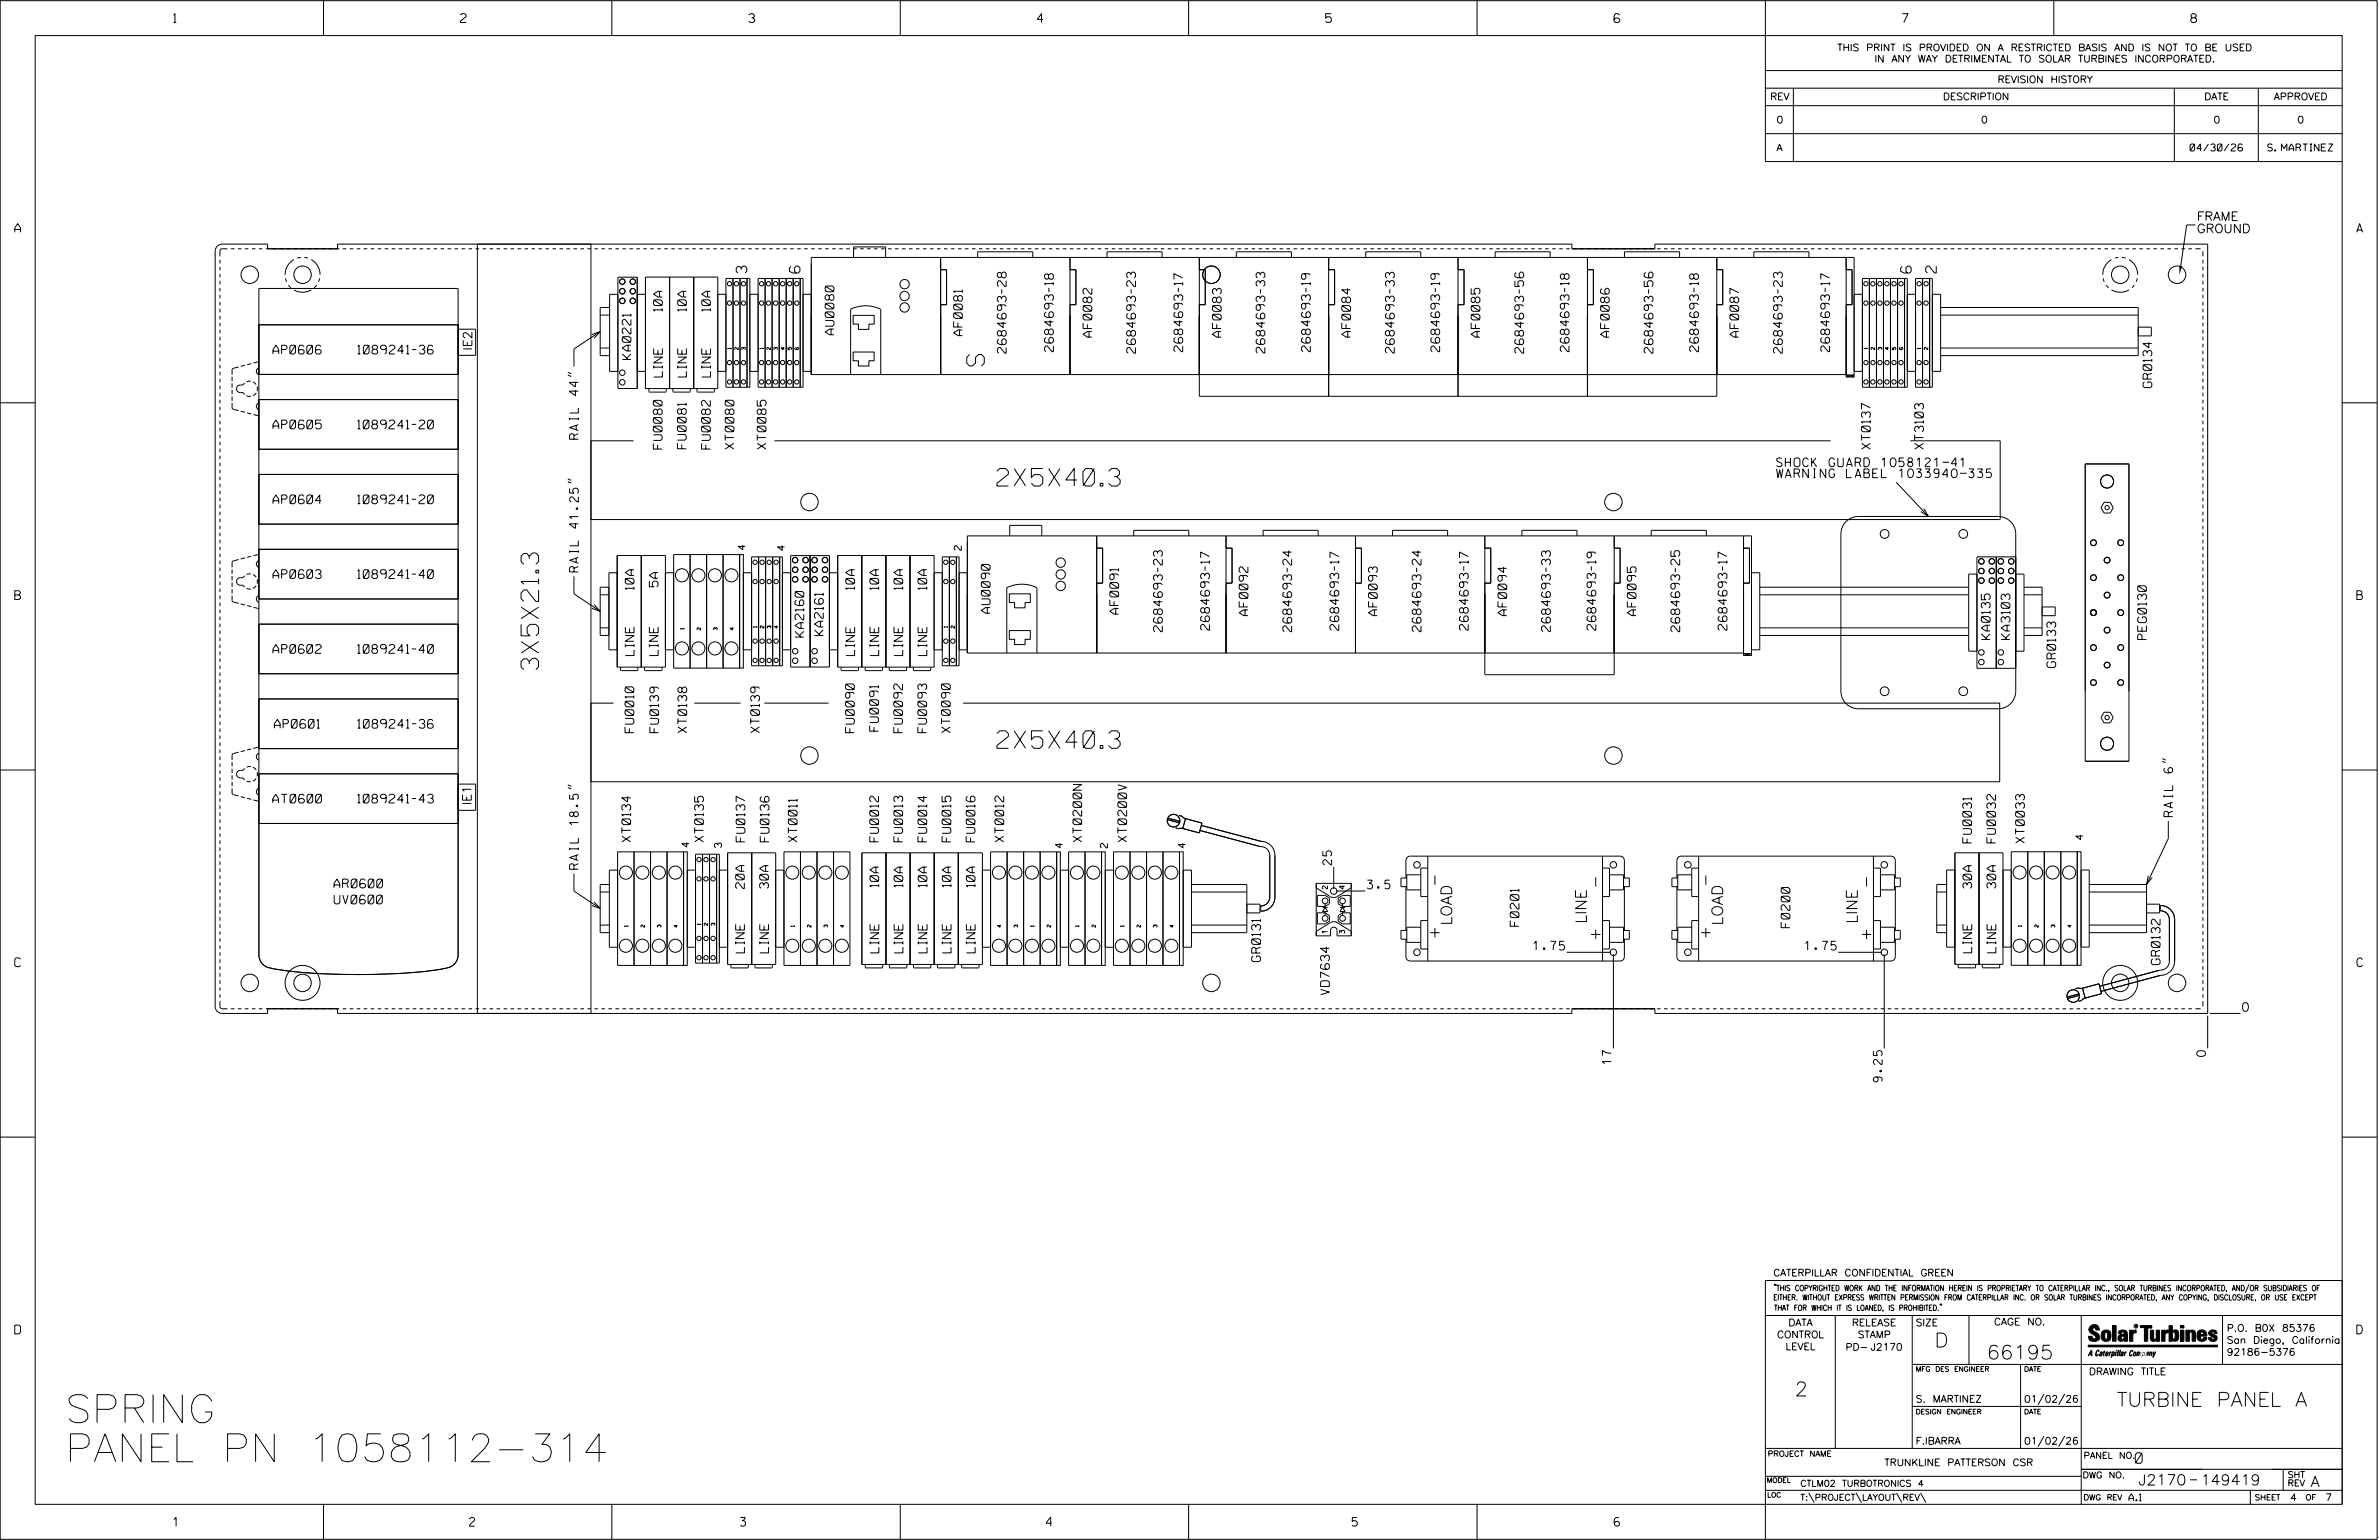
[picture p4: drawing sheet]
<svg xmlns="http://www.w3.org/2000/svg" width="864mm" height="559mm" viewBox="0 0 864 559" stroke-linecap="round" stroke-linejoin="round" font-family="sans-serif">
<defs><g id="words">
<g font-size="10.2">
<text x="23.6" y="516.2">SPRING</text>
<text x="23.6" y="530.4">PANEL PN 1058112-314</text>
</g>
<g font-size="6.3">
<text x="357.3" y="132.8" transform="rotate(-90 357.3 132.8)">S</text>
<text x="361.9" y="176.4">2X5X40.3</text>
<text x="195.5" y="243" transform="rotate(-90 195.5 243)">3X5X21.3</text>
<text x="361.9" y="271.5">2X5X40.3</text>
</g>
<g font-size="5.1">
<text x="702.3" y="488.8">D</text>
<text x="721.2" y="493.2">66195</text>
<text x="651.5" y="506.5">2</text>
<text x="768.4" y="510.3">TURBINE PANEL A</text>
</g>
<g font-size="4">
<text x="522.6" y="321.8" transform="rotate(-90 522.6 321.8)">-</text>
<text x="580.9" y="322.5" transform="rotate(-90 580.9 322.5)">-</text>
<text x="620.9" y="321.8" transform="rotate(-90 620.9 321.8)">-</text>
<text x="527" y="335.8" transform="rotate(-90 527 335.8)">LOAD</text>
<text x="575.9" y="335.2" transform="rotate(-90 575.9 335.2)">LINE</text>
<text x="625.4" y="335.8" transform="rotate(-90 625.4 335.8)">LOAD</text>
<text x="674.2" y="335.2" transform="rotate(-90 674.2 335.2)">LINE</text>
<text x="580.9" y="341.5" transform="rotate(-90 580.9 341.5)">+</text>
<text x="620.9" y="340.9" transform="rotate(-90 620.9 340.9)">+</text>
</g>
<g font-size="3.8">
<text x="271.1" y="99.1" transform="rotate(-90 271.1 99.1)">3</text>
<text x="290.4" y="99.1" transform="rotate(-90 290.4 99.1)">6</text>
<text x="702.9" y="99.1" transform="rotate(-90 702.9 99.1)">2</text>
<text x="775.1" y="531">0</text>
<text x="776.3" y="538.9">J2170</text>
<text x="798.8" y="538.9">149419</text>
<text x="838.8" y="539.5">A</text>
</g>
<g font-size="3.2">
<text x="63" y="8.2">1</text>
<text x="167.2" y="8.2">2</text>
<text x="271.8" y="8.2">3</text>
<text x="376.5" y="8.2">4</text>
<text x="481.2" y="8.2">5</text>
<text x="690.6" y="8.2">7</text>
<text x="795.3" y="8.2">8</text>
<text x="797.5" y="80">FRAME</text>
<text x="5.4" y="84.3">A</text>
<text x="797.5" y="84.5">GROUND</text>
<text x="855.5" y="84.3">A</text>
<text x="240.4" y="112.9" transform="rotate(-90 240.4 112.9)">10A</text>
<text x="249.2" y="112.9" transform="rotate(-90 249.2 112.9)">10A</text>
<text x="257.9" y="112.9" transform="rotate(-90 257.9 112.9)">10A</text>
<text x="302.7" y="121.5" transform="rotate(-90 302.7 121.5)">AU0080</text>
<text x="349.4" y="121.8" transform="rotate(-90 349.4 121.8)">AF0081</text>
<text x="396.3" y="122.3" transform="rotate(-90 396.3 122.3)">AF0082</text>
<text x="443.3" y="122.3" transform="rotate(-90 443.3 122.3)">AF0083</text>
<text x="490.3" y="122.3" transform="rotate(-90 490.3 122.3)">AF0084</text>
<text x="537.2" y="122.3" transform="rotate(-90 537.2 122.3)">AF0085</text>
<text x="584.2" y="122.3" transform="rotate(-90 584.2 122.3)">AF0086</text>
<text x="631.1" y="122.3" transform="rotate(-90 631.1 122.3)">AF0087</text>
<text x="99.1" y="128.4">AP0606</text>
<text x="129.9" y="128.4">1089241-36</text>
<text x="171.3" y="127.2" transform="rotate(-90 171.3 127.2)">IE2</text>
<text x="229" y="130.5" transform="rotate(-90 229 130.5)">KA0221</text>
<text x="365.2" y="128.2" transform="rotate(-90 365.2 128.2)">2684693-28</text>
<text x="382.4" y="127.6" transform="rotate(-90 382.4 127.6)">2684693-18</text>
<text x="412.2" y="128.2" transform="rotate(-90 412.2 128.2)">2684693-23</text>
<text x="429.3" y="127.6" transform="rotate(-90 429.3 127.6)">2684693-17</text>
<text x="459.2" y="128.1" transform="rotate(-90 459.2 128.1)">2684693-33</text>
<text x="475.7" y="127.6" transform="rotate(-90 475.7 127.6)">2684693-19</text>
<text x="506.1" y="128.1" transform="rotate(-90 506.1 128.1)">2684693-33</text>
<text x="522.6" y="127.6" transform="rotate(-90 522.6 127.6)">2684693-19</text>
<text x="553.1" y="128.2" transform="rotate(-90 553.1 128.2)">2684693-56</text>
<text x="569.6" y="127.6" transform="rotate(-90 569.6 127.6)">2684693-18</text>
<text x="600" y="128.2" transform="rotate(-90 600 128.2)">2684693-56</text>
<text x="616.5" y="127.6" transform="rotate(-90 616.5 127.6)">2684693-18</text>
<text x="647" y="128.2" transform="rotate(-90 647 128.2)">2684693-23</text>
<text x="664.1" y="127.6" transform="rotate(-90 664.1 127.6)">2684693-17</text>
<text x="240.4" y="136.8" transform="rotate(-90 240.4 136.8)">LINE</text>
<text x="249.2" y="136.8" transform="rotate(-90 249.2 136.8)">LINE</text>
<text x="257.9" y="136.8" transform="rotate(-90 257.9 136.8)">LINE</text>
<text x="781.1" y="140.7" transform="rotate(-90 781.1 140.7)">GR0134</text>
<text x="99.1" y="155.6">AP0605</text>
<text x="129.8" y="155.6">1089241-20</text>
<text x="210" y="159.4" transform="rotate(-90 210 159.4)">RAIL 44&quot;</text>
<text x="240.3" y="162.9" transform="rotate(-90 240.3 162.9)">FU0080</text>
<text x="249.1" y="162.8" transform="rotate(-90 249.1 162.8)">FU0081</text>
<text x="257.8" y="162.9" transform="rotate(-90 257.8 162.9)">FU0082</text>
<text x="266.4" y="163" transform="rotate(-90 266.4 163)">XT0080</text>
<text x="278.1" y="163" transform="rotate(-90 278.1 163)">XT0085</text>
<text x="678.9" y="163" transform="rotate(-90 678.9 163)">XT0137</text>
<text x="698.2" y="163" transform="rotate(-90 698.2 163)">XT3103</text>
<text x="644.9" y="173.3">WARNING LABEL 1033940-335</text>
<text x="644.9" y="169.3">SHOCK GUARD 1058121-41</text>
<text x="99.1" y="182.8">AP0604</text>
<text x="129.8" y="182.8">1089241-20</text>
<text x="99.1" y="209.9">AP0603</text>
<text x="129.8" y="209.9">1089241-40</text>
<text x="210" y="207.5" transform="rotate(-90 210 207.5)">RAIL 41.25&quot;</text>
<text x="230.1" y="214" transform="rotate(-90 230.1 214)">10A</text>
<text x="238.9" y="213" transform="rotate(-90 238.9 213)">5A</text>
<text x="310.2" y="214" transform="rotate(-90 310.2 214)">10A</text>
<text x="318.9" y="214" transform="rotate(-90 318.9 214)">10A</text>
<text x="327.7" y="214" transform="rotate(-90 327.7 214)">10A</text>
<text x="336.4" y="214" transform="rotate(-90 336.4 214)">10A</text>
<text x="5.4" y="217.5">B</text>
<text x="855.6" y="217.5">B</text>
<text x="359.4" y="222.5" transform="rotate(-90 359.4 222.5)">AU0090</text>
<text x="406" y="222.8" transform="rotate(-90 406 222.8)">AF0091</text>
<text x="453" y="223.4" transform="rotate(-90 453 223.4)">AF0092</text>
<text x="500" y="223.4" transform="rotate(-90 500 223.4)">AF0093</text>
<text x="546.9" y="223.4" transform="rotate(-90 546.9 223.4)">AF0094</text>
<text x="593.9" y="223.4" transform="rotate(-90 593.9 223.4)">AF0095</text>
<text x="291.8" y="231.2" transform="rotate(-90 291.8 231.2)">KA2160</text>
<text x="298.8" y="230.6" transform="rotate(-90 298.8 230.6)">KA2161</text>
<text x="421.9" y="229.2" transform="rotate(-90 421.9 229.2)">2684693-23</text>
<text x="439" y="228.7" transform="rotate(-90 439 228.7)">2684693-17</text>
<text x="468.9" y="229.2" transform="rotate(-90 468.9 229.2)">2684693-24</text>
<text x="486" y="228.7" transform="rotate(-90 486 228.7)">2684693-17</text>
<text x="515.8" y="229.2" transform="rotate(-90 515.8 229.2)">2684693-24</text>
<text x="533" y="228.7" transform="rotate(-90 533 228.7)">2684693-17</text>
<text x="562.8" y="229.2" transform="rotate(-90 562.8 229.2)">2684693-33</text>
<text x="579.3" y="228.7" transform="rotate(-90 579.3 228.7)">2684693-19</text>
<text x="609.8" y="229.2" transform="rotate(-90 609.8 229.2)">2684693-25</text>
<text x="626.9" y="228.7" transform="rotate(-90 626.9 228.7)">2684693-17</text>
<text x="722.4" y="232.1" transform="rotate(-90 722.4 232.1)">KA0135</text>
<text x="729.6" y="232.1" transform="rotate(-90 729.6 232.1)">KA3103</text>
<text x="779.2" y="232" transform="rotate(-90 779.2 232)">PEG0130</text>
<text x="99.1" y="237.1">AP0602</text>
<text x="129.8" y="237.1">1089241-40</text>
<text x="230.2" y="237.9" transform="rotate(-90 230.2 237.9)">LINE</text>
<text x="238.9" y="237.9" transform="rotate(-90 238.9 237.9)">LINE</text>
<text x="310.2" y="237.9" transform="rotate(-90 310.2 237.9)">LINE</text>
<text x="319" y="237.9" transform="rotate(-90 319 237.9)">LINE</text>
<text x="327.7" y="237.9" transform="rotate(-90 327.7 237.9)">LINE</text>
<text x="336.5" y="237.9" transform="rotate(-90 336.5 237.9)">LINE</text>
<text x="746.2" y="242.2" transform="rotate(-90 746.2 242.2)">GR0133</text>
<text x="99.6" y="264.2">AP0601</text>
<text x="129.9" y="264.2">1089241-36</text>
<text x="230.1" y="265.9" transform="rotate(-90 230.1 265.9)">FU0010</text>
<text x="239.1" y="265.9" transform="rotate(-90 239.1 265.9)">FU0139</text>
<text x="249.3" y="265.9" transform="rotate(-90 249.3 265.9)">XT0138</text>
<text x="275.7" y="265.9" transform="rotate(-90 275.7 265.9)">XT0139</text>
<text x="310.1" y="265.9" transform="rotate(-90 310.1 265.9)">FU0090</text>
<text x="318.9" y="265.3" transform="rotate(-90 318.9 265.3)">FU0091</text>
<text x="327.6" y="265.9" transform="rotate(-90 327.6 265.9)">FU0092</text>
<text x="336.4" y="265.9" transform="rotate(-90 336.4 265.9)">FU0093</text>
<text x="344.9" y="265.9" transform="rotate(-90 344.9 265.9)">XT0090</text>
<text x="99" y="291.4">AT0600</text>
<text x="129.8" y="291.4">1089241-43</text>
<text x="171" y="292.2" transform="rotate(-90 171 292.2)">IE1</text>
<text x="788.7" y="296.3" transform="rotate(-90 788.7 296.3)">RAIL 6&quot;</text>
<text x="228.9" y="305.5" transform="rotate(-90 228.9 305.5)">XT0134</text>
<text x="255.3" y="305.5" transform="rotate(-90 255.3 305.5)">XT0135</text>
<text x="270.4" y="305.5" transform="rotate(-90 270.4 305.5)">FU0137</text>
<text x="279.1" y="305.5" transform="rotate(-90 279.1 305.5)">FU0136</text>
<text x="289.4" y="305.5" transform="rotate(-90 289.4 305.5)">XT0011</text>
<text x="318.9" y="305.5" transform="rotate(-90 318.9 305.5)">FU0012</text>
<text x="327.7" y="305.5" transform="rotate(-90 327.7 305.5)">FU0013</text>
<text x="336.4" y="305.5" transform="rotate(-90 336.4 305.5)">FU0014</text>
<text x="345.2" y="305.5" transform="rotate(-90 345.2 305.5)">FU0015</text>
<text x="353.9" y="305.5" transform="rotate(-90 353.9 305.5)">FU0016</text>
<text x="364.4" y="305.5" transform="rotate(-90 364.4 305.5)">XT0012</text>
<text x="392.7" y="305.5" transform="rotate(-90 392.7 305.5)">XT0200N</text>
<text x="409" y="305.5" transform="rotate(-90 409 305.5)">XT0200V</text>
<text x="715.7" y="305.9" transform="rotate(-90 715.7 305.9)">FU0031</text>
<text x="724.4" y="305.9" transform="rotate(-90 724.4 305.9)">FU0032</text>
<text x="734.9" y="305.9" transform="rotate(-90 734.9 305.9)">XT0033</text>
<text x="210" y="315.4" transform="rotate(-90 210 315.4)">RAIL 18.5&quot;</text>
<text x="483.4" y="313.8" transform="rotate(-90 483.4 313.8)">25</text>
<text x="121.2" y="322.2">AR0600</text>
<text x="270.2" y="322.4" transform="rotate(-90 270.2 322.4)">20A</text>
<text x="279" y="322.3" transform="rotate(-90 279 322.3)">30A</text>
<text x="319" y="321.9" transform="rotate(-90 319 321.9)">10A</text>
<text x="327.7" y="321.9" transform="rotate(-90 327.7 321.9)">10A</text>
<text x="336.5" y="321.9" transform="rotate(-90 336.5 321.9)">10A</text>
<text x="345.2" y="321.9" transform="rotate(-90 345.2 321.9)">10A</text>
<text x="354" y="321.9" transform="rotate(-90 354 321.9)">10A</text>
<text x="496.4" y="322.5">3.5</text>
<text x="715.7" y="322.3" transform="rotate(-90 715.7 322.3)">30A</text>
<text x="724.5" y="322.3" transform="rotate(-90 724.5 322.3)">30A</text>
<text x="121.3" y="328">UV0600</text>
<text x="551.4" y="336.1" transform="rotate(-90 551.4 336.1)">F0201</text>
<text x="649.7" y="336.6" transform="rotate(-90 649.7 336.6)">F0200</text>
<text x="270.2" y="345.7" transform="rotate(-90 270.2 345.7)">LINE</text>
<text x="279" y="345.7" transform="rotate(-90 279 345.7)">LINE</text>
<text x="319" y="345.7" transform="rotate(-90 319 345.7)">LINE</text>
<text x="327.8" y="345.7" transform="rotate(-90 327.8 345.7)">LINE</text>
<text x="336.5" y="345.7" transform="rotate(-90 336.5 345.7)">LINE</text>
<text x="345.2" y="345.7" transform="rotate(-90 345.2 345.7)">LINE</text>
<text x="354" y="345.7" transform="rotate(-90 354 345.7)">LINE</text>
<text x="556.6" y="344.7">1.75</text>
<text x="655.2" y="344.7">1.75</text>
<text x="715.8" y="345.7" transform="rotate(-90 715.8 345.7)">LINE</text>
<text x="724.5" y="345.7" transform="rotate(-90 724.5 345.7)">LINE</text>
<text x="5.4" y="350.8">C</text>
<text x="457.6" y="348.9" transform="rotate(-90 457.6 348.9)">GR0131</text>
<text x="784.1" y="350" transform="rotate(-90 784.1 350)">GR0132</text>
<text x="855.6" y="350.8">C</text>
<text x="482.6" y="361" transform="rotate(-90 482.6 361)">VD7634</text>
<text x="814.1" y="367">0</text>
<text x="800.6" y="383.3" transform="rotate(-90 800.6 383.3)">0</text>
<text x="584.9" y="386.3" transform="rotate(-90 584.9 386.3)">17</text>
<text x="683.2" y="392.6" transform="rotate(-90 683.2 392.6)">9.25</text>
<text x="5.4" y="484">D</text>
<text x="855.6" y="484">D</text>
<text x="62.8" y="553.8">1</text>
<text x="170.4" y="553.8">2</text>
<text x="268.8" y="553.8">3</text>
<text x="379.8" y="553.8">4</text>
<text x="490.8" y="553.8">5</text>
<text x="585.9" y="553.8">6</text>
</g>
<g font-size="2.5">
<text x="666.9" y="18.5">THIS PRINT IS PROVIDED ON A RESTRICTED BASIS AND IS NOT TO BE USED</text>
<text x="680.5" y="22.6">IN ANY WAY DETRIMENTAL TO SOLAR TURBINES INCORPORATED.</text>
<text x="725.1" y="30">REVISION HISTORY</text>
<text x="642.6" y="36.3">REV</text>
<text x="705.3" y="36.3">DESCRIPTION</text>
<text x="800.2" y="36.3">DATE</text>
<text x="825.4" y="36.3">APPROVED</text>
<text x="644.9" y="44.7">0</text>
<text x="719.1" y="44.7">0</text>
<text x="803.5" y="44.7">0</text>
<text x="834" y="44.7">0</text>
<text x="644.9" y="54.8">A</text>
<text x="795" y="54.8">04/30/26</text>
<text x="823.2" y="54.8">S. MARTINEZ</text>
<text x="270.5" y="199.5" transform="rotate(-90 270.5 199.5)">4</text>
<text x="284.8" y="199.7" transform="rotate(-90 284.8 199.7)">4</text>
<text x="349" y="199.7" transform="rotate(-90 349 199.7)">2</text>
<text x="756.1" y="304.6" transform="rotate(-90 756.1 304.6)">4</text>
<text x="250.1" y="307.4" transform="rotate(-90 250.1 307.4)">4</text>
<text x="261.9" y="307.6" transform="rotate(-90 261.9 307.6)">3</text>
<text x="385.7" y="307.7" transform="rotate(-90 385.7 307.7)">4</text>
<text x="402" y="307.7" transform="rotate(-90 402 307.7)">2</text>
<text x="430.3" y="307.7" transform="rotate(-90 430.3 307.7)">4</text>
<text x="643.8" y="463">CATERPILLAR CONFIDENTIAL GREEN</text>
<text x="645.1" y="485.5">CONTROL</text>
<text x="649.2" y="481.1">DATA</text>
<text x="672.3" y="481.1">RELEASE</text>
<text x="674.4" y="485.5">STAMP</text>
<text x="695.4" y="481.1">SIZE</text>
<text x="723.8" y="480.8">CAGE NO.</text>
<text x="808.4" y="483.1">P.O. B0X 85376</text>
<text x="648.2" y="489.8">LEVEL</text>
<text x="669.9" y="490">PD- J2170</text>
<text x="808.4" y="487.5">San Diego, California</text>
<text x="808.4" y="491.8">92186-5376</text>
<text x="758.3" y="498.9">DRAWING TITLE</text>
<text x="695.4" y="508.9">S. MARTINEZ</text>
<text x="734.8" y="508.9">01/02/26</text>
<text x="695.4" y="524.1">F.IBARRA</text>
<text x="734.8" y="524.1">01/02/26</text>
<text x="684" y="531.9">TRUNKLINE PATTERSON CSR</text>
<text x="772.8" y="544.6">A.1</text>
<text x="831.4" y="544.6">4</text>
<text x="844.1" y="544.6">7</text>
</g>
<g font-size="2.3">
<text x="756.4" y="529.2">PANEL NO.</text>
<text x="653.5" y="539.4">CTLM02 TURBOTRONICS 4</text>
<text x="756" y="536.3">DWG NO.</text>
<text x="830.4" y="539.3">REV</text>
<text x="830.4" y="536.2">SHT</text>
<text x="653.5" y="544.5">T:\PROJECT\LAYOUT\REV\</text>
</g>
<g font-size="2">
<text x="643.8" y="468.4">&quot;THIS COPYRIGHTED WORK AND THE INFORMATION HEREIN IS PROPRIETARY TO CATERPILLAR INC., SOLAR TURBINES INCORPORATED, AND/OR SUBSIDIARIES OF</text>
<text x="643.8" y="471.8">EITHER. WITHOUT EXPRESS WRITTEN PERMISSION FROM CATERPILLAR INC. OR SOLAR TURBINES INCORPORATED, ANY COPYING, DISCLOSURE, OR USE EXCEPT</text>
<text x="644" y="475.6">THAT FOR WHICH IT IS LOANED, IS PROHIBITED.&quot;</text>
<text x="641.7" y="528.5">PROJECT NAME</text>
<text x="756.3" y="544.3">DWG REV</text>
<text x="818.5" y="544.3">SHEET</text>
<text x="836.9" y="544.3">OF</text>
</g>
<g font-size="1.9">
<text x="481.9" y="322.6" transform="rotate(-90 481.9 322.6)">2</text>
<text x="488.1" y="322.6" transform="rotate(-90 488.1 322.6)">4</text>
<text x="481.9" y="338.7" transform="rotate(-90 481.9 338.7)">1</text>
<text x="488.1" y="338.7" transform="rotate(-90 488.1 338.7)">3</text>
</g>
<g font-size="1.8">
<text x="695.4" y="497.6">MFG DES ENGINEER</text>
<text x="734.8" y="497.6">DATE</text>
<text x="695.4" y="513.1">DESIGN ENGINEER</text>
<text x="734.8" y="513.1">DATE</text>
<text x="641.3" y="538">MODEL</text>
<text x="641.5" y="543.3">LOC</text>
</g>
<g font-size="1.3">
<text x="265.4" y="126.7" transform="rotate(-90 265.4 126.7)">1</text>
<text x="268" y="126.9" transform="rotate(-90 268 126.9)">2</text>
<text x="270.5" y="126.9" transform="rotate(-90 270.5 126.9)">3</text>
<text x="277.1" y="126.7" transform="rotate(-90 277.1 126.7)">1</text>
<text x="279.6" y="126.9" transform="rotate(-90 279.6 126.9)">2</text>
<text x="282.2" y="126.9" transform="rotate(-90 282.2 126.9)">3</text>
<text x="284.7" y="126.9" transform="rotate(-90 284.7 126.9)">4</text>
<text x="287.3" y="126.9" transform="rotate(-90 287.3 126.9)">5</text>
<text x="678" y="126.7" transform="rotate(-90 678 126.7)">1</text>
<text x="680.5" y="126.9" transform="rotate(-90 680.5 126.9)">2</text>
<text x="683.1" y="126.9" transform="rotate(-90 683.1 126.9)">3</text>
<text x="685.6" y="126.9" transform="rotate(-90 685.6 126.9)">4</text>
<text x="688.2" y="126.9" transform="rotate(-90 688.2 126.9)">5</text>
<text x="690.7" y="126.9" transform="rotate(-90 690.7 126.9)">6</text>
<text x="697.3" y="126.7" transform="rotate(-90 697.3 126.7)">1</text>
<text x="699.8" y="126.9" transform="rotate(-90 699.8 126.9)">2</text>
<text x="274.7" y="227.7" transform="rotate(-90 274.7 227.7)">1</text>
<text x="277.3" y="227.9" transform="rotate(-90 277.3 227.9)">2</text>
<text x="279.8" y="227.9" transform="rotate(-90 279.8 227.9)">3</text>
<text x="282.4" y="227.9" transform="rotate(-90 282.4 227.9)">4</text>
<text x="344" y="227.7" transform="rotate(-90 344 227.7)">1</text>
<text x="346.5" y="227.9" transform="rotate(-90 346.5 227.9)">2</text>
<text x="248.3" y="228.4" transform="rotate(-90 248.3 228.4)">1</text>
<text x="254.3" y="228.6" transform="rotate(-90 254.3 228.6)">2</text>
<text x="260.3" y="228.6" transform="rotate(-90 260.3 228.6)">3</text>
<text x="266.3" y="228.6" transform="rotate(-90 266.3 228.6)">4</text>
<text x="254.4" y="335.6" transform="rotate(-90 254.4 335.6)">1</text>
<text x="256.9" y="335.8" transform="rotate(-90 256.9 335.8)">2</text>
<text x="259.5" y="335.8" transform="rotate(-90 259.5 335.8)">3</text>
<text x="228" y="336.2" transform="rotate(-90 228 336.2)">1</text>
<text x="234" y="336.5" transform="rotate(-90 234 336.5)">2</text>
<text x="240" y="336.5" transform="rotate(-90 240 336.5)">3</text>
<text x="245.9" y="336.5" transform="rotate(-90 245.9 336.5)">4</text>
<text x="288.4" y="336.2" transform="rotate(-90 288.4 336.2)">1</text>
<text x="294.4" y="336.5" transform="rotate(-90 294.4 336.5)">2</text>
<text x="300.4" y="336.5" transform="rotate(-90 300.4 336.5)">3</text>
<text x="306.4" y="336.5" transform="rotate(-90 306.4 336.5)">4</text>
<text x="363.4" y="336.5" transform="rotate(-90 363.4 336.5)">4</text>
<text x="369.4" y="336.5" transform="rotate(-90 369.4 336.5)">3</text>
<text x="375.4" y="336.2" transform="rotate(-90 375.4 336.2)">1</text>
<text x="381.4" y="336.5" transform="rotate(-90 381.4 336.5)">2</text>
<text x="391.7" y="336.2" transform="rotate(-90 391.7 336.2)">1</text>
<text x="397.7" y="336.5" transform="rotate(-90 397.7 336.5)">2</text>
<text x="408" y="336.2" transform="rotate(-90 408 336.2)">1</text>
<text x="414" y="336.5" transform="rotate(-90 414 336.5)">2</text>
<text x="420" y="336.5" transform="rotate(-90 420 336.5)">3</text>
<text x="426" y="336.5" transform="rotate(-90 426 336.5)">4</text>
<text x="733.9" y="336.2" transform="rotate(-90 733.9 336.2)">1</text>
<text x="739.9" y="336.4" transform="rotate(-90 739.9 336.4)">2</text>
<text x="745.9" y="336.4" transform="rotate(-90 745.9 336.4)">3</text>
<text x="751.9" y="336.4" transform="rotate(-90 751.9 336.4)">4</text>
</g>
<text font-size=".9" x="775.1" y="481.7">R</text>
</g></defs>
<g fill="none" stroke="#000" stroke-width=".36">
<path d="M.1 .2h862.8v558.4h-862.8zM12.8 12.9h837.4v533h-837.4zM117.4 .2v12.7M222.1 .2v12.7M326.8 .2v12.7M431.5 .2v12.7M536.2 .2v12.7M587.9 5.5l-.5-.5h-1l-.5 1v1.7l.5 .4h1l.6-.4v-.6l-.6-.5h-1l-.5 .5M640.9 .2v58.4h209.3M745.6 .2v12.7M640.9 25.6h209.3M640.9 32h209.3"/>
<path d="M640.9 38.3h209.3M651 32v26.6M789.3 32v26.6M819.8 32v26.6M640.9 48.5h209.3M79.8 94.3v1.3M79.8 96.8v1.3M79.8 99.4v1.2M82.5 90.3h-1.8l-.6 .2-.3 2.5M83.8 90.3h1.3M86.4 90.3h1.2M88.9 90.3h1.3"/>
<path d="M91.4 90.3h1.3M94 90.3h1.2M96.5 90.3h26.7M97.2 90.3v-1.7h-16.6a2.53 2.53 0 0 0-2.5 2.5v274.1a2.53 2.53 0 0 0 2.5 2.5h16.6v-1.7M106.7 94.2l-1.1 .8-1.2 1.4-.6 1.2-.3 2.1M109.2 93.4l-1.3 .3M110.5 93.4l1.3 .3M113 94.2l1.4 1.1 1.1 1.5 .5 1.3 .2 1.6M122.5 90.3v-1.7h448.1v1.7h30.1v-1.7h200.7v279.1h-200.7v-1.7h-30.1v1.7h-448.1v-1.7M124.4 90.3h1.3M127 90.3h1.2M129.5 90.3h1.3"/>
<path d="M132 90.3h1.3M134.6 90.3h1.3M137.1 90.3h1.3M139.7 90.3h1.2M142.2 90.3h1.3M144.7 90.3h1.3M147.3 90.3h1.3M149.8 90.3h1.3M152.3 90.3h1.3M154.9 90.3h1.2M157.4 90.3h1.3M159.9 90.3h1.3"/>
<path d="M162.5 90.3h1.3M165 90.3h1.3M167.6 90.3h1.2M170.1 90.3h1.3M172.6 90.3h1.3M173.3 88.6h41.2v279.1h-41.2zM175.2 90.3h1.3M177.7 90.3h1.3M180.3 90.3h1.2M182.8 90.3h1.3M185.3 90.3h1.3M187.9 90.3h1.3"/>
<path d="M190.4 90.3h1.3M192.9 90.3h1.3M195.5 90.3h1.2M198 90.3h1.3M200.6 90.3h1.2M203.1 90.3h1.3M205.6 90.3h1.3M208.2 90.3h1.2M210.7 90.3h1.3M213.3 90.3h1.2M215.8 90.3h1.3M218.3 90.3h1.3"/>
<path d="M220.9 90.3h1.2M223.4 90.3h1.3M226 90.3h1.2M228.5 90.3h1.3M231 90.3h1.3M233.5 90.3h1.3M236.1 90.3h1.2M238.6 90.3h1.3M241.2 90.3h1.2M243.7 90.3h1.3M246.2 90.3h1.3M248.8 90.3h1.2"/>
<path d="M251.3 90.3h1.3M253.9 90.3h1.2M256.4 90.3h1.3M258.9 90.3h1.3M261.5 90.3h1.2M264 90.3h1.3M266.6 90.3h1.2M269.1 90.3h1.3M271.6 90.3h1.3M274.1 90.3h1.3M276.7 90.3h1.3M279.2 90.3h1.3"/>
<path d="M281.8 90.3h1.2M284.3 90.3h1.3M286.8 90.3h1.3M289.4 90.3h1.3M291.9 90.3h1.3M294.5 90.3h1.2M297 90.3h1.3M299.5 90.3h1.3M302.1 90.3h1.3M304.6 90.3h1.3M307.2 90.3h1.2M309.7 90.3h1.3"/>
<path d="M309.8 93.4v-3.8h11.7v3.8M312.2 90.3h1.3M314.7 90.3h1.3M317.3 90.3h1.3M319.8 90.3h1.3M322.4 90.3h1.2M324.9 90.3h1.3M327.4 90.3h1.3M330 90.3h1.3M332.5 90.3h1.3M335.1 90.3h1.2M337.6 90.3h1.3"/>
<path d="M340.1 90.3h1.3M341.5 97.9h2.1v12.7h-2.1M341.5 93.4v42.5M342.7 90.3h1.3M345.2 90.3h1.3M347.8 90.3h1.2M350.3 90.3h1.3M352.8 90.3h1.3M354.9 93.4v-2h20v2M355.4 90.3h1.2M357.9 90.3h1.3M360.4 90.3h1.3"/>
<path d="M363 90.3h1.2M365.5 90.3h1.3M368.1 90.3h1.2M370.6 90.3h1.3M373.1 90.3h1.3M375.7 90.3h1.2M378.2 90.3h1.3M380.8 90.3h1.2M383.3 90.3h1.3M385.8 90.3h1.3M388.4 90.3h1.2M388.4 97.9h2.2v12.7h-2.2"/>
<path d="M388.4 93.4v42.5M390.9 90.3h1.3M393.5 90.3h1.2M396 90.3h1.2M398.5 90.3h1.3M401 90.3h1.3M401.8 93.4v-2h20.1v2M403.6 90.3h1.2M406.1 90.3h1.3M408.7 90.3h1.2M411.2 90.3h1.3M413.7 90.3h1.3"/>
<path d="M416.3 90.3h1.2M418.8 90.3h1.3M421.4 90.3h1.2M423.9 90.3h1.3M426.4 90.3h1.3M429 90.3h1.2M431.5 90.3h1.3M434.1 90.3h1.2M435.4 97.9h2.1v12.7h-2.1M435.4 93.4v50.4h187.8v-50.4M436.6 90.3h1.2M439.1 90.3h1.3"/>
<path d="M441.6 90.3h1.3M444.2 90.3h1.3M446.7 90.3h1.3M448.8 93.4v-2h20v2M449.3 90.3h1.2M451.8 90.3h1.3M454.3 90.3h1.3M456.9 90.3h1.3M459.4 90.3h1.3M462 90.3h1.2M464.5 90.3h1.3M467 90.3h1.3"/>
<path d="M469.6 90.3h1.3M472.1 90.3h1.3M474.7 90.3h1.2M477.2 90.3h1.2M479.7 90.3h1.3M482.2 90.3h1.3M482.3 97.9h2.2v12.7h-2.2M482.3 93.4v50.4M484.8 90.3h1.3M487.3 90.3h1.3M489.9 90.3h1.2M492.4 90.3h1.3"/>
<path d="M494.9 90.3h1.3M495.8 93.4v-2h20v2M497.5 90.3h1.3M500 90.3h1.3M502.6 90.3h1.2M505.1 90.3h1.3M507.6 90.3h1.3M510.2 90.3h1.3M512.7 90.3h1.3M515.3 90.3h1.2M517.8 90.3h1.2M520.3 90.3h1.3"/>
<path d="M522.9 90.3h1.2M525.4 90.3h1.3M527.9 90.3h1.3M529.3 97.9h2.2v12.7h-2.2M529.3 93.4v50.4M530.5 90.3h1.2M533 90.3h1.3M535.6 90.3h1.2M538.1 90.3h1.3M540.6 90.3h1.3M542.7 93.4v-2h20v2M543.2 90.3h1.2"/>
<path d="M545.7 90.3h1.3M548.3 90.3h1.2M550.8 90.3h1.3M553.3 90.3h1.3M555.9 90.3h1.2M558.4 90.3h1.2M560.9 90.3h1.3M563.5 90.3h1.2M566 90.3h1.3M568.5 90.3h1.3M576.3 97.9h2.1v12.7h-2.1M576.3 93.4v50.4"/>
<path d="M589.7 93.4v-2h20v2M601.5 90.3h1.3M604.1 90.3h1.2M606.6 90.3h1.3M609.1 90.3h1.3M611.7 90.3h1.3M614.2 90.3h1.3M616.8 90.3h1.2M619.3 90.3h1.3M621.8 90.3h1.3M623.2 97.9h2.2v12.7h-2.2M624.4 90.3h1.3"/>
<path d="M626.9 90.3h1.3M629.5 90.3h1.2M632 90.3h1.3M634.5 90.3h1.3M636.7 93.4v-2h20v2M637.1 90.3h1.3M639.6 90.3h1.3M642.1 90.3h1.3M644.7 90.3h1.2M647.2 90.3h1.3M649.7 90.3h1.3M652.3 90.3h1.3"/>
<path d="M654.8 90.3h1.3M657.4 90.3h1.2M659.9 90.3h1.3M662.4 90.3h1.3M665 90.3h1.3M667.5 90.3h1.3M670.1 90.3h1.2M670.2 93.4v43.4M670.2 97.9h2.1v12.7h-2.1M672.6 90.3h1.3M675.1 90.3h1.3M677.7 90.3h1.3"/>
<path d="M680.2 90.3h1.3M682.7 90.3h1.3M685.3 90.3h1.2M687.8 90.3h1.3M690.4 90.3h1.2M690.6 96.7l-.6 .6v1.2l1.2 .6h2l.6-.6v-1.3l-.6-.6h-.7l-.6 .6v1.3l.6 .6M692.9 90.3h1.3M695.4 90.3h1.3M698 90.3h1.2M700.5 90.3h1.3M703.1 90.3h1.2M705.6 90.3h1.3"/>
<path d="M708.1 90.3h1.3M710.7 90.3h1.2M713.2 90.3h1.3M715.8 90.3h1.2M718.3 90.3h1.3M720.8 90.3h1.3M723.3 90.3h1.3M725.9 90.3h1.2M728.4 90.3h1.3M731 90.3h1.2M733.5 90.3h1.3M736 90.3h1.3"/>
<path d="M738.6 90.3h1.2M741.1 90.3h1.3M743.7 90.3h1.2M746.2 90.3h1.3M748.7 90.3h1.3M751.3 90.3h1.2M753.8 90.3h1.3M756.4 90.3h1.2M758.9 90.3h1.3M761.4 90.3h1.3M763.9 90.3h1.3M766.5 94.2l-1.2 .9-1.1 1.4-.7 1.7-.2 1.5"/>
<path d="M766.5 90.3h1.3M769 93.4l-1.3 .3M769 90.3h1.3M770.3 93.4l1.3 .3M771.6 90.3h1.2M772.8 94.2l1.5 1.1 .9 1.3 .7 1.7 .1 1.4M774.1 90.3h1.3M776.6 90.3h1.3M779.2 90.3h1.3M781.7 90.3h1.3M784.3 90.3h1.2M786.8 90.3h1.3"/>
<path d="M789.3 90.3h1.3M791.9 90.3h1.3M794.4 90.3h1.3M797 90.3h1.8M797 81.6h-3.2l-2.2 14.9M799.7 91.2v1.8M799.7 94.3v1.3M799.7 96.8v1.3M799.7 99.4v1.2M79.8 101.9v1.3M79.8 104.5v1.2M79.8 107v1.3"/>
<path d="M79.8 109.5v1.3M79.8 112.1v1.2M79.8 114.6v1.3M79.8 117.2v1.2M79.8 119.7v1.2M94 104.7h72.3v241.8a5.2 5.2 0 0 1-5.2 5 225.2 225.2 0 0 1-62 0 5.1 5.1 0 0 1-5.1-5zM94 117.9h72.3v18h-72.3zM94 117.9h72.3M103.6 101l.4 1.3M104.7 103.4l.9 1M106.7 105.2l1.5 .6 1.4 .2 1.6-.1 1.8-.7M115 103.4l-.9 1"/>
<path d="M116 101l-.4 1.3M166.3 119.5h6.3v9.4h-6.3M217.9 114.3h3.2M221.1 111.6h-3.2v17.4h3.2M224.3 106.8h-3v28h3M224.3 100.6h7v40.4h-7zM231.3 106.8h3M234.3 100.5h26.3v40.5h-26.3zM243.1 100.5v40.5M251.8 100.5v40.5M260.6 106.8h2.9M263.5 101h8.7v39.5h-8.7z"/>
<path d="M266.1 101v39.5M268.6 101v39.5M271.2 101v39.5M272.2 106.8h3M275.2 101h16.3v39.5h-16.3zM277.7 101v39.5M280.3 101v39.5M282.9 101v39.5M285.4 101v39.5M287.9 101v39.5M290.5 101v39.5M291.5 106.8h3"/>
<path d="M309.7 114.4h7.6v3.2h-1.9v1.9h-3.8v-1.9h-1.9zM673.1 106.8h3M676.1 101h16.3v39.5h-16.3zM678.6 101v39.5M681.2 101v39.5M683.7 101v39.5M686.3 101v39.5M688.8 101v39.5M691.4 101v39.5M692.4 106.8h3M695.4 101h6.1v39.5h-6.1zM697.9 101v39.5"/>
<path d="M700.5 101v39.5M701.5 106.8h3v28h-3M704.5 111.6h71.7v17.4h-71.7M704.5 114.3h71.7M763.4 101l.5 1.3M764.5 103.4l.9 1M766.5 105.2l2.9 .8 1.6-.1 1.8-.7M774.8 103.4l-.9 1M775.9 101l-.4 1.3M776.2 118.7h4.7v3.2h-4.7M799.7 101.9v1.3M799.7 104.5v1.2"/>
<path d="M799.7 107v1.3M799.7 109.5v1.3M799.7 112.1v1.2M799.7 114.6v1.3M799.7 117.2v1.2M799.7 119.7v1.2M79.8 122.2v1.3M79.8 124.7v1.3M79.8 127.3v1.3M79.8 129.8v1.3M79.8 132.4v1.2M79.8 134.9v1.3"/>
<path d="M79.8 137.4v1.3M79.8 140v1.3M84.2 136.7v1.6M84.2 139.1v1.6M86.6 133.1l-2.1 .7-.3 .4v1.7M88.8 139l-.5 .7h-1.1a1.38 1.38 0 0 0-1.3 1.4 1.38 1.38 0 0 0 1.3 1.4h1.1l.5 .7M88.9 132.5l-1.5 .4M91.1 138.3l-1.6 .3M91.2 131.9l-1.5 .4M91.8 138.5l1.2 1.1M93.9 131.2l-1.9 .5M93.9 133.5a1.38 1.38 0 0 0-.8 1.2 1.38 1.38 0 0 0 .8 1.3"/>
<path d="M94 135.9h72.3M206.1 136.1l1.3 .5M206.1 135.1l1.3 .5M214.8 121.4l3.1-1.1-2.2 2.4M217.9 126.3h3.2M217.9 120.3l-9.5 6.3v6.4M231.3 134.8h3M260.6 134.8h2.9M272.2 134.8h3M288.8 126.1l-.2 .6 .4 .2h.6l.2-.6-.2-.3-.4 .3 .2 .6M291.5 134.8h3M308.8 135.9v-23.7a12.4 12.4 0 0 1 10.9 0v23.7"/>
<path d="M309.7 127.7h7.6v3.2h-1.9v1.9h-3.8v-1.9h-1.9zM670.2 135.9h-375.7v-42.5h378.6v43.4M670.2 136.8h2.9M673.1 136.8l-2.9-.7h2.9l-2.9 .7M673.1 134.8h3M692.4 134.8h3M704.5 126.3h71.7M799.7 122.2v1.3M799.7 124.7v1.3M799.7 127.3v1.3M799.7 129.8v1.3M799.7 132.4v1.2"/>
<path d="M799.7 134.9v1.3M799.7 137.4v1.3M799.7 140v1.3M.1 146.2h12.7M79.8 142.5v1.3M79.8 145.1v1.2M79.8 147.6v1.3M79.8 150.1v1.3M79.8 152.7v1.3M79.8 155.2v1.3M79.8 157.8v1.2M84.2 146.2v1.7l.3 .5 2.1 .6"/>
<path d="M84.2 141.5v1.6M84.2 143.9v1.6M87.4 149.2l1.5 .4M89.5 143.6l1.6 .2M89.7 149.8l1.5 .4M92 150.4l1.9 .5M93 142.6l-1.2 1M93.3 140.3v1.6M93.9 146.2a1.37 1.37 0 0 0-.8 1.2 1.37 1.37 0 0 0 .8 1.3M94 145h72.3v18h-72.3zM94 145h72.3M230 159.9h-15.5v28.6h511.4"/>
<path d="M235.5 141v1l.3 .3h5.8l.2-.3v-1M244.3 141v1l.2 .3h5.8l.3-.3v-1M253 141v1l.3 .3h5.8l.2-.3v-1M281.1 159.9h383.4M693.5 159.9h32.6v28.6M799.7 142.5v1.3M799.7 145.1v1.2M799.7 147.6v1.3M799.7 150.1v1.3M799.7 152.7v1.3M799.7 155.2v1.3M799.7 157.8v1.2"/>
<path d="M850.2 146.2h12.7M79.8 160.3v1.2M79.8 162.8v1.3M79.8 165.3v1.3M79.8 167.9v1.3M79.8 170.4v1.3M79.8 173v1.2M79.8 175.5v1.3M79.8 178v1.3M94 172.2h72.3v18h-72.3zM94 172.2h72.3M94 163h72.3"/>
<path d="M206.1 174.8l1.3 .5M206.1 173.8l1.3 .5M688.3 175l11.7 12.4M757 168.3h15.8v107.9h-15.8zM799.7 160.3v1.2M799.7 162.8v1.3M799.7 165.3v1.3M799.7 167.9v1.3M799.7 170.4v1.3M799.7 173v1.2M799.7 175.5v1.3M799.7 178v1.3"/>
<path d="M79.8 180.6v1.3M79.8 183.1v1.3M79.8 185.7v1.2M79.8 188.2v1.3M79.8 190.7v1.3M79.8 193.3v1.3M79.8 195.8v1.3M79.8 198.4v1.2M94 199.3h72.3v18h-72.3zM94 199.3h72.3M94 190.2h72.3M366.5 194.5v-3.9h11.7v3.9"/>
<path d="M398.1 198.9h2.2v12.7h-2.2M398.1 194.5v42.5M411.6 194.5v-2.1h20v2.1M445.1 198.9h2.2v12.7h-2.2M445.1 194.5v42.5M458.5 194.5v-2.1h20v2.1M492.1 198.9h2.1v12.7h-2.1M492.1 194.5v42.5M505.5 194.5v-2.1h20v2.1M539 198.9h2.2v12.7h-2.2M539 194.5v50.3h47v-50.3M552.4 194.5v-2.1h20.1v2.1"/>
<path d="M586 198.9h2.1v12.7h-2.1M599.4 194.5v-2.1h20v2.1M632.9 194.5v43.3M632.9 198.9h2.2v12.7h-2.2M670.1 189.3l1.8-1.3 2.7-.6h50.8a6.4 6.4 0 0 1 6.3 6.3v57.1a6.3 6.3 0 0 1-6.3 6.4h-50.8a6.3 6.3 0 0 1-6.3-6.4v-57.1l.6-2.7zM698.4 184.5l1.6 2.9-2.7-1.8M763.8 182.3h2.2l1.1 1.9-1.1 2h-2.2l-1.1-2zM799.7 180.6v1.3M799.7 183.1v1.3M799.7 185.7v1.2M799.7 188.2v1.3M799.7 190.7v1.3"/>
<path d="M799.7 193.3v1.3M799.7 195.8v1.3M799.7 198.4v1.2M79.8 200.9v1.2M79.8 203.4v1.3M79.8 206v1.2M79.8 208.5v1.3M79.8 211v1.3M79.8 213.6v1.2M79.8 216.1v1.3M79.8 218.7v1.2M84.2 216.1v1.7l.3 .5 2.1 .6"/>
<path d="M84.2 206.6v1.6M84.2 209v1.6M84.2 211.4v1.6M84.2 213.8v1.5M86.6 203l-2.1 .7-.3 .5v1.6M87.4 219.1l1.5 .4M88.8 208.9l-.5 .7h-1.1a1.38 1.38 0 0 0-1.3 1.4 1.38 1.38 0 0 0 1.3 1.4h1.1l.5 .7M88.9 202.4l-1.5 .4M89.5 213.5l1.6 .2M89.7 219.7l1.5 .4M91.1 208.2l-1.6 .3M91.2 201.8l-1.5 .4"/>
<path d="M91.8 208.5l1.2 1M93 212.5l-1.2 1M93.3 210.2v1.6M93.9 216.1a1.37 1.37 0 0 0-.8 1.2 1.37 1.37 0 0 0 .8 1.3M93.9 201.2l-1.9 .4M93.9 203.4a1.38 1.38 0 0 0-.8 1.2 1.38 1.38 0 0 0 .8 1.3M94 217.3h72.3M208.4 209.1v6.4l9.5 6.3M215.7 219.4l2.2 2.4-3.1-1.1M217.9 215.8h3.2M221.1 213.1h-3.2v17.5h3.2M224 207.8h-2.9v28h2.9"/>
<path d="M224 201.6h17.5v40.5h-17.5zM232.8 201.6v40.5M241.5 207.8h3M244.5 201.2h24v41.2h-24zM250.5 201.2v41.2M256.5 201.2v41.2M262.5 201.2v41.2M268.5 201.2h1.3v41.2h-1.3zM272.8 202.1h11.2v39.5h-11.2zM272.8 207.8h-3v28h3M275.4 202.1v39.5M277.9 202.1v39.5"/>
<path d="M280.5 202.1v39.5M283 202.1v39.5M284 207.8h3M287 201.6h14.1v40.4h-14.1zM294.1 201.6v40.4M301.1 207.8h3M304.1 201.6h35v40.5h-35zM312.8 201.6v40.5M321.6 201.6v40.5M330.3 201.6v40.5M339.1 207.8h3M342.1 202.1h6.1v39.5h-6.1z"/>
<path d="M344.6 202.1v39.5M347.2 202.1v39.5M348.2 207.8h3M366.4 215.5h7.6v3.2h-1.9v1.9h-3.8v-1.9h-1.9zM635.8 207.8h3v28h-3M638.8 213.1h75.9M638.8 215.8h75.9M717.7 208.3h-3v28h3M724.7 202.1v40.4M731.7 202.1h-14v40.4h14M731.7 208.3h3v28h-3M734.7 213.1h6.6v17.5h-6.6"/>
<path d="M734.7 215.8h6.6M799.7 200.9v1.2M799.7 203.4v1.3M799.7 206v1.2M799.7 208.5v1.3M799.7 211v1.3M799.7 213.6v1.2M799.7 216.1v1.3M799.7 218.7v1.2M79.8 221.2v1.3M79.8 223.7v1.3M79.8 226.3v1.2"/>
<path d="M79.8 228.8v1.3M79.8 231.4v1.2M79.8 233.9v1.3M79.8 236.4v1.3M79.8 239v1.2M92 220.3l1.9 .5M94 226.5h72.3v18h-72.3zM94 226.5h72.3M217.9 227.8h3.2M241.5 235.8h3M284 235.8h3M301.1 235.8h3"/>
<path d="M339.1 235.8h3M348.2 235.8h3M365.5 237v-23.7a12.4 12.4 0 0 1 10.9 0v23.7M366.4 228.8h7.6v3.2h-1.9v1.9h-3.8v-1.9h-1.9zM632.9 237h-281.7v-42.5h284.6v43.3M632.9 237.8h2.9M635.8 237.8l-2.9-.7h2.9l-2.9 .7M638.8 230.6h75.9M638.8 227.8h75.9M734.7 227.8h6.6M741.3 220.2h4.8v3.2h-4.8M799.7 221.2v1.3"/>
<path d="M799.7 223.7v1.3M799.7 226.3v1.2M799.7 228.8v1.3M799.7 231.4v1.2M799.7 233.9v1.3M799.7 236.4v1.3M799.7 239v1.2M79.8 241.5v1.2M79.8 244v1.3M79.8 246.6v1.2M79.8 249.1v1.3M79.8 251.6v1.3"/>
<path d="M79.8 254.2v1.2M79.8 256.7v1.3M79.8 259.3v1.2M94 253.6h72.3v18h-72.3zM94 253.6h72.3M94 244.5h72.3M222.7 255.1h-8.2v28.6h511.4v-28.6h-376.3M225.3 242.1v1l.2 .2h5.8l.3-.2v-1M234 242.1v1l.3 .2h5.8l.2-.2v-1M252 255.1h16.9M277.5 255.1h23.3M305.3 242.1v1l.3 .2h5.8l.2-.2v-1"/>
<path d="M314.1 242.1v1l.2 .2h5.8l.3-.2v-1M322.8 242.1v1l.3 .2h5.8l.2-.2v-1M331.5 242.1v1l.3 .2h5.8l.3-.2v-1M763.8 258.4h2.2l1.1 1.9-1.1 2h-2.2l-1.1-2zM799.7 241.5v1.2M799.7 244v1.3M799.7 246.6v1.2M799.7 249.1v1.3M799.7 251.6v1.3M799.7 254.2v1.2M799.7 256.7v1.3M799.7 259.3v1.2"/>
<path d="M.1 279.4h12.7M79.8 261.8v1.3M79.8 264.3v1.3M79.8 266.9v1.2M79.8 269.4v1.3M79.8 272v1.2M79.8 274.5v1.3M79.8 277v1.3M79.8 279.6v1.2M84.2 276.5v1.6M84.2 278.9v1.6M86.6 272.9l-2.1 .7-.3 .5v1.7"/>
<path d="M88.8 278.8l-.5 .7h-1.1a1.38 1.38 0 0 0-1.3 1.4 1.38 1.38 0 0 0 1.3 1.4h1.1l.5 .7M88.9 272.3l-1.5 .5M91.1 278.2l-1.6 .2M91.2 271.7l-1.5 .5M91.8 278.4l1.2 1M93.9 273.3a1.4 1.4 0 0 0-.8 1.3 1.4 1.4 0 0 0 .8 1.2M93.9 271.1l-1.9 .5M94 271.6h72.3M784.9 276.3l1.2 .5M784.9 275.3l1.2 .5M799.7 261.8v1.3M799.7 264.3v1.3"/>
<path d="M799.7 266.9v1.2M799.7 269.4v1.3M799.7 272v1.2M799.7 274.5v1.3M799.7 277v1.3M799.7 279.6v1.2M850.2 279.4h12.7M79.8 282.1v1.3M79.8 284.6v1.3M79.8 287.2v1.2M79.8 289.7v1.3M79.8 292.2v1.3"/>
<path d="M79.8 294.8v1.3M79.8 297.3v1.3M79.8 299.9v1.2M84.2 286.1v1.7l.3 .4 2.1 .7M84.2 281.3v1.6M84.2 283.7v1.6M87.4 289.1l1.5 .4M89.5 283.4l1.6 .3M89.7 289.7l1.5 .4M92 290.3l1.9 .4M93 282.4l-1.2 1M93.3 280.1v1.6"/>
<path d="M93.9 286a1.37 1.37 0 0 0-.8 1.2 1.37 1.37 0 0 0 .8 1.3M94 298.8h72.3M94 280.8h72.3v18h-72.3zM94 280.8h72.3M166.3 284.5h6.3v9.5h-6.3M206.1 285.8l1.3 .5M206.1 284.8l1.3 .5M423.8 297.4l4.3 1.2M423.9 296.9l4.4 1.1M428 295.9l1 .3 1.6 .9M430.4 297l5.9 1.7-.9 3.5-6-1.6zM436.1 299.5l21.7 5.8a5.1 5.1 0 0 1 5 5.1v15.1a5.1 5.1 0 0 1-5.1 5.1v-1.9a3.2 3.2 0 0 0 3.2-3.2v-15.1a3.3 3.3 0 0 0-3.6-3.3l-21.7-5.8"/>
<path d="M787.1 297.9v6.4l-7.9 16.7M799.7 282.1v1.3M799.7 284.6v1.3M799.7 287.2v1.2M799.7 289.7v1.3M799.7 292.2v1.3M799.7 294.8v1.3M799.7 297.3v1.3M799.7 299.9v1.2M79.8 302.4v1.3M79.8 304.9v1.3M79.8 307.5v1.3"/>
<path d="M79.8 310v1.3M79.8 312.6v1.2M79.8 315.1v1.3M79.8 317.6v1.3M208.4 317v6.3l9.5 6.4M224.2 315.7h-3v28h3M224.2 309.1h23.9v41.2h-23.9zM230.2 309.1v41.2M236.1 309.1v41.2M242.1 309.1v41.2M248.1 309.1h1.4v41.2h-1.4zM252.5 315.7h-3v28h3"/>
<path d="M252.5 310h8.6v39.5h-8.6zM255 310v39.5M257.6 310v39.5M260.1 310v39.5M261.1 315.7h3M264.1 309.5h17.5v40.5h-17.5zM272.9 309.5v40.5M281.6 315.7h3M284.6 309.1h23.9v41.2h-23.9zM290.6 309.1v41.2M296.6 309.1v41.2M302.6 309.1v41.2"/>
<path d="M312.9 309.5h43.7v40.5h-43.7zM321.6 309.5v40.5M330.4 309.5v40.5M339.1 309.5v40.5M347.9 309.5v40.5M356.6 315.7h3M359.6 309.1h24v41.2h-24zM365.6 309.1v41.2M371.6 309.1v41.2M377.6 309.1v41.2M383.6 309.1h1.3v41.2h-1.3zM387.9 315.7h-3v28h3"/>
<path d="M387.9 309.1h12v41.2h-12zM393.9 309.1v41.2M399.9 309.1h1.3v41.2h-1.3zM404.2 315.7h-3v28h3M404.2 309.1h24v41.2h-24zM410.2 309.1v41.2M416.2 309.1v41.2M422.2 309.1v41.2M426.8 300.4l1 .3h1.8M428.2 309.1h1.3v41.2h-1.3zM429.5 315.7h3v28h-3zM484.2 314.6v7.9"/>
<path d="M510.4 318.6v-6.4a1.57 1.57 0 0 1 1.6-1.5h76.1a1.57 1.57 0 0 1 1.6 1.5v6.4M510.7 318.6h-2.1v3.1h2.1M515.8 317.4h-5.1v5.5h5.1M518.3 310.7v38M518.3 315h-2.5v10.3h2.5M581.7 315h2.6v10.3h-2.6M581.7 310.7v38M584.3 317.4h5.1v5.5h-5.1M589.4 318.6h2.1v3.1h-2.1M608.7 318.6v-6.4a1.57 1.57 0 0 1 1.6-1.5h76.1a1.57 1.57 0 0 1 1.6 1.5v6.4M609 318.6h-2.1v3.1h2.1M614.1 317.4h-5.1v5.5h5.1"/>
<path d="M616.6 310.7v38M616.6 315h-2.5v10.3h2.5M677.6 318.3v3.4M680.1 315h2.5v10.3h-2.5M680.1 310.7v38M682.6 317.4h5.1v5.5h-5.1M687.7 318.6h2.1v3.1h-2.1M709.6 315.7h-3v28h3M709.6 309.5h17.5v40.4h-17.5zM718.4 309.5v40.4M727.1 315.7h3M730.1 309.1h24v41.2h-24z"/>
<path d="M736.1 309.1v41.2M742.1 309.1v41.2M748.1 309.1v41.2M754.1 309.1h1.3v41.2h-1.3zM755.4 315.7h3v28h-3zM779.9 317.7l-.7 3.3 2.1-2.6M799.7 302.4v1.3M799.7 304.9v1.3M799.7 307.5v1.3M799.7 310v1.3M799.7 312.6v1.2M799.7 315.1v1.3"/>
<path d="M799.7 317.6v1.3M79.8 320.2v1.2M79.8 322.7v1.3M79.8 325.2v1.3M79.8 327.8v1.2M79.8 330.3v1.3M79.8 332.8v1.3M79.8 335.4v1.3M79.8 337.9v1.3M215.7 327.3l2.2 2.4-3.1-1.1M217.9 335.7h3.2M217.9 323.7h3.2"/>
<path d="M221.1 321h-3.2v17.4h3.2M432.5 321h20.1v17.4h-20.1M432.5 335.7h20.1M432.5 323.7h20.1M452.6 328.1h4.8v3.2h-4.8M477.8 320.5h12.7v19.1h-5.1v-2a1.18 1.18 0 0 0-1.2-1.2 1.18 1.18 0 0 0-1.2 1.2v2h-5.2zM477.8 322.2l5.1 3.1a2.4 2.4 0 0 0 2.5 0l5.1-3.1M477.8 338l5.1-3.2a2.4 2.4 0 0 1 2.5 0l5.1 3.2M478.2 324.9h2.8l1.6 1v2l-1.6 1h-2.8zM478.2 331.2h2.8l1.6 1v2.1l-1.6 .9h-2.8zM480.1 329.3h1.9M481 327.9v1.4"/>
<path d="M481 330.8v1.4M481 329.3l1 1.5h-1.9zM485 323.3h10.6M485.8 332.2l1.6-1h2.7v4h-2.7l-1.6-.9zM485.8 325.9l1.6-1h2.7v4h-2.7l-1.6-1zM486.4 329.3h1.9M487.4 327.9v1.4M487.4 330.8v1.4M487.4 329.3l.9 1.5h-1.9zM510.4 321.7v15.9M510.7 337.6h-2.1v3.2h2.1M515.8 336.4h-5.1v5.5h5.1"/>
<path d="M518.3 334h-2.5v10.3h2.5M519.2 338.4h3.4M520.9 336.7v3.4M581.7 334h2.6v10.3h-2.6M584.3 336.4h5.1v5.5h-5.1M589.4 337.6h2.1v3.2h-2.1M589.7 321.7v15.9M608.7 321.7v15.9M609 337.6h-2.1v3.2h2.1M614.1 336.4h-5.1v5.5h5.1M616.6 334h-2.5v10.3h2.5M675.9 339.1h3.4"/>
<path d="M677.6 337.4v3.3M680.1 334h2.5v10.3h-2.5M682.6 336.4h5.1v5.5h-5.1M687.7 337.6h2.1v3.2h-2.1M688 321.7v15.9M703.1 335.7h3.7M703.1 323.7h3.7M706.8 321h-3.7v17.4h3.7M758.4 335.7h20.8M758.4 323.7h20.8M758.4 321h20.8M779.2 328.1h4.7v3.2h-4.7"/>
<path d="M779.2 321v17.4h-20.8M799.7 320.2v1.2M799.7 322.7v1.3M799.7 325.2v1.3M799.7 327.8v1.2M799.7 330.3v1.3M799.7 332.8v1.3M799.7 335.4v1.3M799.7 337.9v1.3M79.8 340.5v1.2M79.8 343v1.3M79.8 345.5v1.3"/>
<path d="M79.8 348.1v1.3M79.8 350.6v1.3M79.8 353.2v1.2M79.8 355.7v1.3M79.8 358.2v1.3M261.1 343.7h3M265.3 350v1l.3 .2h5.8l.2-.2v-1M274.1 350v1l.2 .2h5.8l.3-.2v-1M281.6 343.7h3M314.1 350v1l.3 .2h5.8l.2-.2v-1M322.9 350v1l.2 .2h5.8l.3-.2v-1M331.6 350v1l.3 .2h5.7l.3-.2v-1"/>
<path d="M340.3 350v1l.3 .2h5.8l.2-.2v-1M349.1 350v1l.2 .2h5.8l.3-.2v-1M356.6 343.7h3M510.4 340.8v6.3a1.57 1.57 0 0 0 1.6 1.6h76.1a1.57 1.57 0 0 0 1.6-1.6v-6.3M568.7 345.5h16.2M585.7 346.3v34.1M608.7 340.8v6.3a1.57 1.57 0 0 0 1.6 1.6h76.1a1.57 1.57 0 0 0 1.6-1.6v-6.3M667.3 345.5h15.9M684 346.3v34.1M710.8 349.9v1l.3 .3h5.8l.3-.3v-1M719.6 349.9v1l.2 .3h5.9l.2-.3v-1M727.1 343.7h3"/>
<path d="M756 358.6l5.9-1.6 1 3.6-6 1.6zM756.2 358.5h-1.7l-1.1 .3M762.2 357.9l21.6-5.8a3.4 3.4 0 0 0 3.7-3.3v-15.1a3.2 3.2 0 0 0-3.3-3.2v-1.9a5.1 5.1 0 0 1 5.2 5.1v15.1a5.1 5.1 0 0 1-5.1 5.1l-21.6 5.8M799.7 340.5v1.2M799.7 343v1.3M799.7 345.5v1.3M799.7 348.1v1.3M799.7 350.6v1.3M799.7 353.2v1.2M799.7 355.7v1.3M799.7 358.2v1.3M79.8 363.3l.3 2.5 .6 .2h1.8"/>
<path d="M79.8 360.8v1.2M83.8 366h1.3M86.4 366h1.2M88.9 366h1.3M91.4 366h1.3M94 366h1.2M96.5 366h26.7M124.4 366h1.3M127 366h1.2M129.5 366h1.3M132 366h1.3M134.6 366h1.3"/>
<path d="M137.1 366h1.3M139.7 366h1.2M142.2 366h1.3M144.7 366h1.3M147.3 366h1.3M149.8 366h1.3M152.3 366h1.3M154.9 366h1.2M157.4 366h1.3M159.9 366h1.3M162.5 366h1.3M165 366h1.3"/>
<path d="M167.6 366h1.2M170.1 366h1.3M172.6 366h1.3M175.2 366h1.3M177.7 366h1.3M180.3 366h1.2M182.8 366h1.3M185.3 366h1.3M187.9 366h1.3M190.4 366h1.3M192.9 366h1.3M195.5 366h1.2"/>
<path d="M198 366h1.3M200.6 366h1.2M203.1 366h1.3M205.6 366h1.3M208.2 366h1.2M210.7 366h1.3M213.3 366h1.2M215.8 366h1.3M218.3 366h1.3M220.9 366h1.2M223.4 366h1.3M226 366h1.2"/>
<path d="M228.5 366h1.3M231 366h1.3M233.5 366h1.3M236.1 366h1.2M238.6 366h1.3M241.2 366h1.2M243.7 366h1.3M246.2 366h1.3M248.8 366h1.2M251.3 366h1.3M253.9 366h1.2M256.4 366h1.3"/>
<path d="M258.9 366h1.3M261.5 366h1.2M264 366h1.3M266.6 366h1.2M269.1 366h1.3M271.6 366h1.3M274.1 366h1.3M276.7 366h1.3M279.2 366h1.3M281.8 366h1.2M284.3 366h1.3M286.8 366h1.3"/>
<path d="M289.4 366h1.3M291.9 366h1.3M294.5 366h1.2M297 366h1.3M299.5 366h1.3M302.1 366h1.3M304.6 366h1.3M307.2 366h1.2M309.7 366h1.3M312.2 366h1.3M314.7 366h1.3M317.3 366h1.3"/>
<path d="M319.8 366h1.3M322.4 366h1.2M324.9 366h1.3M327.4 366h1.3M330 366h1.3M332.5 366h1.3M335.1 366h1.2M337.6 366h1.3M340.1 366h1.3M342.7 366h1.3M345.2 366h1.3M347.8 366h1.2"/>
<path d="M350.3 366h1.3M352.8 366h1.3M355.4 366h1.2M357.9 366h1.3M360.4 366h1.3M363 366h1.2M365.5 366h1.3M368.1 366h1.2M370.6 366h1.3M373.1 366h1.3M375.7 366h1.2M378.2 366h1.3"/>
<path d="M380.8 366h1.2M383.3 366h1.3M385.8 366h1.3M388.4 366h1.2M390.9 366h1.3M393.5 366h1.2M396 366h1.2M398.5 366h1.3M401 366h1.3M403.6 366h1.2M406.1 366h1.3M408.7 366h1.2"/>
<path d="M411.2 366h1.3M413.7 366h1.3M416.3 366h1.2M418.8 366h1.3M421.4 366h1.2M423.9 366h1.3M426.4 366h1.3M429 366h1.2M431.5 366h1.3M434.1 366h1.2M436.6 366h1.2M439.1 366h1.3"/>
<path d="M441.6 366h1.3M444.2 366h1.3M446.7 366h1.3M449.3 366h1.2M451.8 366h1.3M454.3 366h1.3M456.9 366h1.3M459.4 366h1.3M462 366h1.2M464.5 366h1.3M467 366h1.3M469.6 366h1.3"/>
<path d="M472.1 366h1.3M474.7 366h1.2M477.2 366h1.2M479.7 366h1.3M482.2 366h1.3M484.8 366h1.3M487.3 366h1.3M489.9 366h1.2M492.4 366h1.3M494.9 366h1.3M497.5 366h1.3M500 366h1.3"/>
<path d="M502.6 366h1.2M505.1 366h1.3M507.6 366h1.3M510.2 366h1.3M512.7 366h1.3M515.3 366h1.2M517.8 366h1.2M520.3 366h1.3M522.9 366h1.2M525.4 366h1.3M527.9 366h1.3M530.5 366h1.2"/>
<path d="M533 366h1.3M535.6 366h1.2M538.1 366h1.3M540.6 366h1.3M543.2 366h1.2M545.7 366h1.3M548.3 366h1.2M550.8 366h1.3M553.3 366h1.3M555.9 366h1.2M558.4 366h1.2M560.9 366h1.3"/>
<path d="M563.5 366h1.2M566 366h1.3M568.5 366h1.3M601.5 366h1.3M604.1 366h1.2M606.6 366h1.3M609.1 366h1.3M611.7 366h1.3M614.2 366h1.3M616.8 366h1.2M619.3 366h1.3M621.8 366h1.3"/>
<path d="M624.4 366h1.3M626.9 366h1.3M629.5 366h1.2M632 366h1.3M634.5 366h1.3M637.1 366h1.3M639.6 366h1.3M642.1 366h1.3M644.7 366h1.2M647.2 366h1.3M649.7 366h1.3M652.3 366h1.3"/>
<path d="M654.8 366h1.3M657.4 366h1.2M659.9 366h1.3M662.4 366h1.3M665 366h1.3M667.5 366h1.3M670.1 366h1.2M672.6 366h1.3M675.1 366h1.3M677.7 366h1.3M680.2 366h1.3M682.7 366h1.3"/>
<path d="M685.3 366h1.2M687.8 366h1.3M690.4 366h1.2M692.9 366h1.3M695.4 366h1.3M698 366h1.2M700.5 366h1.3M703.1 366h1.2M705.6 366h1.3M708.1 366h1.3M710.7 366h1.2M713.2 366h1.3"/>
<path d="M715.8 366h1.2M718.3 366h1.3M720.8 366h1.3M723.3 366h1.3M725.9 366h1.2M728.4 366h1.3M731 366h1.2M733.5 366h1.3M736 366h1.3M738.6 366h1.2M741.1 366h1.3M743.7 366h1.2"/>
<path d="M746.2 366h1.3M748.7 366h1.3M751.3 366h1.2M753.8 366h1.3M754.7 360.6l-4.3 1.2M754.9 361.2l-4.4 1.1M756.4 366h1.2M757.2 362.1l-1.6 .9-1 .3M758.9 366h1.3M761.4 366h1.3M763.9 366h1.3M766.5 366h1.3"/>
<path d="M769 366h1.3M771.6 366h1.2M774.1 366h1.3M776.6 366h1.3M779.2 366h1.3M781.7 366h1.3M784.3 366h1.2M786.8 366h1.3M789.3 366h1.3M791.9 366h1.3M794.4 366h1.3M797 366h1.8"/>
<path d="M799.7 360.8v1.2M799.7 363.3v1.9M801.4 368.5v11.9M802.2 367.7h11.1M.1 412.6h12.7M850.2 412.6h12.7M640.9 477.3h209.3M644.2 466.1l-.1 .4M644.7 466.1l-.2 .4M666.2 477.3v48.3M694.2 477.3v48.3M704.4 473.3l-.1 .4"/>
<path d="M704.8 473.3l-.1 .4M714.8 477.3v17.8M755.5 477.3v68.6M806.8 477.3v17.8M816.5 466l-1.4 3.1M850.2 464.6h-209.3v94M850.2 464.8v81.1M694.2 495.1h156M733.5 495.1v30.5M758.6 481.4a2.02 2.02 0 0 1 3.1-.1l.5 1.3h-1.3l-.2-.6-.4-.2-.6 .1-.1 .4 .4 .7a2.46 2.46 0 0 1 2.2 2.9 2.83 2.83 0 0 1-3.8 .3l-.3-1.3h1.3l.2 .7 .6 .3 .5-.2 .2-.5-.4-.6-1.9-1.2-.4-.9zM759.2 491.3h-.7l.7-1.2v1.9h.2l-.1-2.1-1.3 2.1 .5-.5h.7M761.3 490l.3-.2 .4 .3-.1 .3-.3-.4-.4 .3-.3 1.6h.4l.4-.5-.3 .6-.4 .1-.3-.4z"/>
<path d="M762.6 490.6l.5-.1-.1 1.4h-.9a.74 .74 0 0 1 .9-.8l-.3 .7-.5 .1 .2-.5 .6-.2v-.5l-.7 .2zM763 483.2a2.17 2.17 0 0 1 3.1 0l.3 1.4-.3 1.5a2.17 2.17 0 0 1-3.1 0l-.3-1.5zM763.6 490.5l.4-.4 .2 .6h-.3l-.3 .9 .2 .4-.3-.1zM764.1 483.7l.5-.4 .4 .3v2.2l-.4 .2-.5-.2zM764.6 491.1l.6 .2v-.7l-.4-.1-.4 .6-.1 .8h.6M764.6 491.1l-.1 .8h.4M764.6 482.6v.8M764.8 490.7l.4 .1v.3h-.6zM765 491.5l-.1 .4zM766 490.5l-.5 1.5zM766 490.8l.4-.3-.4 .4M766.9 481h1.3v5.7h-1.3z"/>
<path d="M767 490.8l.5 .1-.3 .8-.4 .2zM767.3 490.5h-.5l-.5 2M767.3 490.5a.8 .8 0 0 1 .2 1 .8 .8 0 0 1-.9 .4l-.1 .6M767.3 490.5l-.1 .2M768.1 490.5l-.4 1.5zM768.2 489.9h.3l-.1 .2h-.2zM769 489.9l-.5 2.1zM769.7 489.9l-.6 2.1zM770.1 491.4l.5-.3-.5 .8zM770.4 491.9h.1M770.6 491.1l.1-.4-.7 .2 .1-.3 .6-.1 .2 .3-.5 1.1M770.6 491.1a.74 .74 0 0 0-.8 .8h.6"/>
<path d="M771 484.8h-.7l-.3 .6 .4 .7 .5-.3 .1-2.4h-.8l-.1 .4h-1.2a1.71 1.71 0 0 1 1.8-1.3 1.71 1.71 0 0 1 1.6 1.4v2.8h-1.1l-.1-.6M771 484.2l-1.5 .1a1.41 1.41 0 0 0 0 2.4l.5 .1 1.1-.7M771.2 486.1h-.1M771.4 490.5l.1 .3 .4-.3-.9 1.5zM771.5 490.8h.1M773 482.7h1.2v.5l.5-.5 .7-.1v1h-.6l-.5 .4-.1 2.7h-1.2zM773.3 490.3l.6-.4 .4 .2-.1 .4-.3-.4a1.28 1.28 0 0 0-.5 1.8l.6-.4-.1 .4-.8 .1zM774.7 490.8l.5-.3a.88 .88 0 0 1 .2 .9 .88 .88 0 0 1-.7 .7l-.2-.2zM774.8 490.9h.5l-.3 1h-.3l-.2-.2zM775.2 490.5l-.1 .2M776.8 481h4.3v.9h-1.5v4.8h-1.3M776.8 490.6l-.8 .2v-.3l-.4 1.5 .8-1.3v1.3l.3-1.2"/>
<path d="M779.3 491.1h.4M779.6 490.5h.3l-.3 1.4M779.6 490.7h.2l-.1 .4M779.7 491.1l-.1 .4M779.7 491.1l-.4 .2M780.1 492l.4-1.5 .1 .3 .3-.3 .3 .2-.3 1.3v-1.3l-.7 1.3M780.6 482.7h1.2v2.7l.1 .4 .4 .3 .4-.7v-2.7h1.2l.1 4h-1.3v-.5l-1.1 .6-.7-.3-.3-.7zM781.6 492.5l1-2-.8 1.3-.2-1.3-.2 2M784.7 482.7h1.2v.5l.5-.5 .7-.1v1h-.5l-.6 .4-.1 2.7h-1.2zM787.4 481h1.2v2a1.4 1.4 0 0 1 2.2 .2l.1 1.4-.4 1.9-1.5 .1-.4-.5v-1l.5 .9 .5-.3v-2.1l-.5-.4-.5 .7v2.8h-1.2zM791.5 482.7h1.3v4h-1.3zM791.5 481h1.3v.9h-1.3z"/>
<path d="M793.5 482.7h1.3v.4l.7-.5 1.1 .2 .4 .6v3.3h-1.2l-.3-3.4-.7 .2v3.2h-1.3zM794.8 483.1h.1M797.7 483.2a1.92 1.92 0 0 1 2.4-.5 1.92 1.92 0 0 1 1 2.1h-2.3v.8l.6 .5 .5-.3v-.5h1.2a1.83 1.83 0 0 1-2.1 1.4 1.83 1.83 0 0 1-1.5-2.1zM798.8 484.2v.6M799.1 483.4h.6l.2 .8h-1.1zM804.6 482.9a1.84 1.84 0 0 0-2.9 .8 3.3 3.3 0 0 0 2.2 1.9l-.5 .5-.4-.3-.1-.4h-1.2l.1 .6a1.92 1.92 0 0 0 2.9 .4M804.9 483.8h-1.2l-.2-.6-.5 .1-.1 .3 .1 .3 1.8 .9M805.1 488.1h-47.1v.6h47.1M694.2 510.3h61.3M742 505.8l-2.2 3.9M749.5 505.8l-2.2 3.9M640.9 525.6h209.2"/>
<path d="M640.9 535.7h114.6M742 521.1l-2.2 3.8M749.5 521.1l-2.2 3.8M755.5 533.2h94.7M795 537h2.6M828.8 533.2v7.6M117.4 545.9v12.7M222.1 545.9v12.7M326.8 545.9v12.7M431.5 545.9v12.7M536.2 545.9v12.7M640.9 540.8h209.3"/>
<path d="M656.6 541.7l2 3.5M673.8 541.7l1.9 3.5M688.4 541.7l2 3.5M697.2 541.7l1.9 3.5M816.9 541v4.9M863.5 558h.1"/>
<circle cx="90.7" cy="99.7" r="3.2"/>
<circle cx="109.8" cy="99.7" r="3.2"/>
<circle cx="439.8" cy="99.7" r="3.2"/>
<circle cx="769.7" cy="99.7" r="3.2"/>
<circle cx="790.3" cy="99.7" r="3.2"/>
<circle cx="225.9" cy="109.2" r="1"/>
<circle cx="225.9" cy="105.7" r="1"/>
<circle cx="225.9" cy="102.2" r=".99"/>
<circle cx="229.7" cy="109.2" r=".99"/>
<circle cx="229.7" cy="105.7" r=".99"/>
<circle cx="229.7" cy="102.2" r=".98"/>
<circle cx="264.8" cy="103" r=".8"/>
<circle cx="264.8" cy="110" r=".79"/>
<circle cx="267.4" cy="103" r=".8"/>
<circle cx="267.4" cy="110" r=".79"/>
<circle cx="269.9" cy="103" r=".79"/>
<circle cx="269.9" cy="110" r=".79"/>
<circle cx="276.5" cy="103" r=".8"/>
<circle cx="276.5" cy="110" r=".79"/>
<circle cx="279" cy="103" r=".8"/>
<circle cx="279" cy="110" r=".79"/>
<circle cx="281.6" cy="103" r=".8"/>
<circle cx="281.6" cy="110" r=".79"/>
<circle cx="284.1" cy="103" r=".8"/>
<circle cx="284.1" cy="110" r=".79"/>
<circle cx="286.6" cy="103" r=".8"/>
<circle cx="286.7" cy="110" r=".79"/>
<circle cx="289.2" cy="103" r=".8"/>
<circle cx="289.2" cy="110" r=".79"/>
<circle cx="328.4" cy="107.4" r="1.69"/>
<circle cx="328.4" cy="111.6" r="1.69"/>
<circle cx="328.4" cy="103.1" r="1.69"/>
<circle cx="677.3" cy="103" r=".79"/>
<circle cx="677.3" cy="110" r=".78"/>
<circle cx="679.9" cy="103" r=".8"/>
<circle cx="679.9" cy="110" r=".79"/>
<circle cx="682.4" cy="103" r=".8"/>
<circle cx="682.4" cy="110" r=".79"/>
<circle cx="685" cy="103" r=".8"/>
<circle cx="685" cy="110" r=".79"/>
<circle cx="687.5" cy="103" r=".8"/>
<circle cx="687.5" cy="110" r=".79"/>
<circle cx="690.1" cy="103" r=".8"/>
<circle cx="690.1" cy="110" r=".79"/>
<circle cx="696.6" cy="103" r=".8"/>
<circle cx="696.6" cy="110" r=".79"/>
<circle cx="699.2" cy="103" r=".8"/>
<circle cx="699.2" cy="110" r=".79"/>
<circle cx="225.9" cy="135.2" r="1"/>
<circle cx="225.9" cy="138.7" r="1"/>
<circle cx="264.8" cy="131.6" r=".8"/>
<circle cx="264.8" cy="138.6" r=".79"/>
<circle cx="267.4" cy="131.6" r=".8"/>
<circle cx="267.4" cy="138.6" r=".79"/>
<circle cx="269.9" cy="131.6" r=".79"/>
<circle cx="269.9" cy="138.6" r=".79"/>
<circle cx="276.5" cy="131.6" r=".8"/>
<circle cx="276.5" cy="138.6" r=".79"/>
<circle cx="279" cy="131.6" r=".8"/>
<circle cx="279" cy="138.6" r=".79"/>
<circle cx="281.6" cy="131.6" r=".8"/>
<circle cx="281.6" cy="138.6" r=".79"/>
<circle cx="284.1" cy="131.6" r=".8"/>
<circle cx="284.1" cy="138.6" r=".79"/>
<circle cx="286.6" cy="131.6" r=".8"/>
<circle cx="286.7" cy="138.6" r=".79"/>
<circle cx="289.2" cy="131.6" r=".8"/>
<circle cx="289.2" cy="138.6" r=".79"/>
<circle cx="677.3" cy="131.6" r=".79"/>
<circle cx="677.3" cy="138.6" r=".78"/>
<circle cx="679.9" cy="131.6" r=".8"/>
<circle cx="679.9" cy="138.6" r=".79"/>
<circle cx="682.4" cy="131.6" r=".8"/>
<circle cx="682.4" cy="138.6" r=".79"/>
<circle cx="685" cy="131.6" r=".8"/>
<circle cx="685" cy="138.6" r=".79"/>
<circle cx="687.5" cy="131.6" r=".8"/>
<circle cx="687.5" cy="138.6" r=".79"/>
<circle cx="690.1" cy="131.6" r=".8"/>
<circle cx="690.1" cy="138.6" r=".79"/>
<circle cx="696.6" cy="131.6" r=".8"/>
<circle cx="696.6" cy="138.6" r=".79"/>
<circle cx="699.2" cy="131.6" r=".8"/>
<circle cx="699.2" cy="138.6" r=".79"/>
<circle cx="764.9" cy="174.7" r="2.38"/>
<circle cx="293.8" cy="182.2" r="3.2"/>
<circle cx="585.7" cy="182.2" r="3.2"/>
<circle cx="684.1" cy="193.7" r="1.59"/>
<circle cx="712.7" cy="193.7" r="1.59"/>
<circle cx="760" cy="196.9" r="1.06"/>
<circle cx="764.9" cy="184.2" r=".79"/>
<circle cx="769.8" cy="196.9" r="1.05"/>
<circle cx="247.6" cy="208.7" r="2.37"/>
<circle cx="253.5" cy="208.8" r="2.38"/>
<circle cx="259.5" cy="208.8" r="2.38"/>
<circle cx="265.5" cy="208.8" r="2.38"/>
<circle cx="274.1" cy="211" r=".8"/>
<circle cx="274.1" cy="204" r=".79"/>
<circle cx="276.6" cy="211" r=".8"/>
<circle cx="276.6" cy="204" r=".79"/>
<circle cx="279.2" cy="211" r=".8"/>
<circle cx="279.2" cy="204" r=".79"/>
<circle cx="281.7" cy="211" r=".8"/>
<circle cx="281.7" cy="204" r=".79"/>
<circle cx="288.6" cy="210.2" r=".99"/>
<circle cx="288.6" cy="206.7" r=".99"/>
<circle cx="288.6" cy="203.2" r=".99"/>
<circle cx="292.4" cy="210.2" r="1"/>
<circle cx="292.4" cy="206.7" r="1"/>
<circle cx="292.4" cy="203.2" r="1"/>
<circle cx="295.7" cy="210.2" r=".99"/>
<circle cx="295.7" cy="206.7" r=".99"/>
<circle cx="295.7" cy="203.2" r=".99"/>
<circle cx="299.5" cy="210.2" r="1"/>
<circle cx="299.5" cy="206.7" r="1"/>
<circle cx="299.5" cy="203.2" r="1"/>
<circle cx="343.3" cy="211" r=".8"/>
<circle cx="343.3" cy="204" r=".79"/>
<circle cx="345.9" cy="211" r=".8"/>
<circle cx="345.9" cy="204" r=".79"/>
<circle cx="385" cy="204.2" r="1.7"/>
<circle cx="385" cy="212.6" r="1.7"/>
<circle cx="385" cy="208.4" r="1.69"/>
<circle cx="719.3" cy="203.7" r="1"/>
<circle cx="719.3" cy="210.7" r="1"/>
<circle cx="719.3" cy="207.2" r="1"/>
<circle cx="723" cy="203.7" r=".99"/>
<circle cx="723.1" cy="207.2" r=".99"/>
<circle cx="723.1" cy="210.7" r=".99"/>
<circle cx="726.3" cy="203.7" r="1"/>
<circle cx="726.3" cy="207.2" r="1"/>
<circle cx="726.3" cy="210.7" r="1"/>
<circle cx="730.1" cy="203.7" r="1"/>
<circle cx="730.1" cy="207.2" r=".99"/>
<circle cx="730.1" cy="210.7" r=".99"/>
<circle cx="760" cy="209.6" r="1.05"/>
<circle cx="764.9" cy="215.9" r="1.06"/>
<circle cx="764.9" cy="203.3" r="1.05"/>
<circle cx="769.8" cy="209.6" r="1.05"/>
<circle cx="247.5" cy="235.3" r="2.38"/>
<circle cx="253.5" cy="235.3" r="2.38"/>
<circle cx="259.5" cy="235.3" r="2.38"/>
<circle cx="265.5" cy="235.3" r="2.38"/>
<circle cx="274.1" cy="239.6" r=".8"/>
<circle cx="274.1" cy="232.6" r=".79"/>
<circle cx="276.6" cy="239.6" r=".8"/>
<circle cx="276.6" cy="232.6" r=".79"/>
<circle cx="279.2" cy="239.6" r=".8"/>
<circle cx="279.2" cy="232.6" r=".79"/>
<circle cx="281.7" cy="239.6" r=".8"/>
<circle cx="281.7" cy="232.6" r=".79"/>
<circle cx="288.6" cy="239.8" r=".99"/>
<circle cx="288.6" cy="236.3" r=".98"/>
<circle cx="295.7" cy="239.8" r="1"/>
<circle cx="295.7" cy="236.3" r=".99"/>
<circle cx="343.3" cy="239.6" r=".8"/>
<circle cx="343.3" cy="232.6" r=".79"/>
<circle cx="345.9" cy="239.6" r=".8"/>
<circle cx="345.9" cy="232.6" r=".79"/>
<circle cx="719.3" cy="236.8" r="1"/>
<circle cx="726.3" cy="236.8" r="1"/>
<circle cx="760" cy="222.3" r="1.06"/>
<circle cx="760" cy="235" r="1.06"/>
<circle cx="764.9" cy="228.6" r="1.05"/>
<circle cx="769.8" cy="222.3" r="1.06"/>
<circle cx="769.8" cy="235" r="1.05"/>
<circle cx="684.1" cy="250.8" r="1.59"/>
<circle cx="712.7" cy="250.8" r="1.59"/>
<circle cx="719.3" cy="240.2" r=".99"/>
<circle cx="726.3" cy="240.2" r="1"/>
<circle cx="760" cy="247.7" r="1.05"/>
<circle cx="764.9" cy="241.3" r="1.05"/>
<circle cx="769.8" cy="247.7" r="1.05"/>
<circle cx="293.8" cy="274.2" r="3.2"/>
<circle cx="585.7" cy="274.2" r="3.2"/>
<circle cx="764.9" cy="269.9" r="2.38"/>
<circle cx="764.9" cy="260.4" r=".8"/>
<circle cx="426" cy="297.8" r="2.29"/>
<circle cx="227.2" cy="316.6" r="2.38"/>
<circle cx="233.2" cy="316.6" r="2.38"/>
<circle cx="239.2" cy="316.6" r="2.38"/>
<circle cx="245.2" cy="316.6" r="2.38"/>
<circle cx="253.7" cy="318.9" r=".8"/>
<circle cx="253.7" cy="311.9" r=".79"/>
<circle cx="256.3" cy="318.9" r=".8"/>
<circle cx="256.3" cy="311.9" r=".79"/>
<circle cx="258.8" cy="318.9" r=".8"/>
<circle cx="258.9" cy="311.9" r=".79"/>
<circle cx="287.6" cy="316.6" r="2.38"/>
<circle cx="293.6" cy="316.6" r="2.38"/>
<circle cx="299.6" cy="316.6" r="2.38"/>
<circle cx="305.6" cy="316.6" r="2.38"/>
<circle cx="362.6" cy="316.6" r="2.38"/>
<circle cx="368.6" cy="316.6" r="2.38"/>
<circle cx="374.6" cy="316.6" r="2.38"/>
<circle cx="380.6" cy="316.6" r="2.38"/>
<circle cx="390.9" cy="316.6" r="2.38"/>
<circle cx="396.9" cy="316.6" r="2.38"/>
<circle cx="407.2" cy="316.6" r="2.38"/>
<circle cx="413.2" cy="316.6" r="2.38"/>
<circle cx="419.2" cy="316.6" r="2.38"/>
<circle cx="425.2" cy="316.6" r="2.38"/>
<circle cx="514.4" cy="313.8" r="1.18"/>
<circle cx="585.7" cy="313.8" r="1.18"/>
<circle cx="612.7" cy="313.8" r="1.19"/>
<circle cx="684" cy="313.8" r="1.18"/>
<circle cx="733.1" cy="316.6" r="2.38"/>
<circle cx="739.1" cy="316.6" r="2.38"/>
<circle cx="745.1" cy="316.6" r="2.38"/>
<circle cx="751.1" cy="316.6" r="2.38"/>
<circle cx="481" cy="326.9" r="1.04"/>
<circle cx="481" cy="333.2" r="1.03"/>
<circle cx="484.2" cy="323.3" r="1.18"/>
<circle cx="487.4" cy="333.2" r="1.02"/>
<circle cx="487.4" cy="326.9" r="1.03"/>
<circle cx="90.7" cy="356.6" r="3.2"/>
<circle cx="109.8" cy="356.7" r="6.3"/>
<circle cx="109.8" cy="356.6" r="3.2"/>
<circle cx="227.2" cy="343.2" r="2.39"/>
<circle cx="233.2" cy="343.2" r="2.39"/>
<circle cx="239.2" cy="343.2" r="2.39"/>
<circle cx="245.2" cy="343.2" r="2.39"/>
<circle cx="253.7" cy="347.5" r=".8"/>
<circle cx="253.7" cy="340.5" r=".79"/>
<circle cx="256.3" cy="347.5" r=".8"/>
<circle cx="256.3" cy="340.5" r=".79"/>
<circle cx="258.8" cy="347.5" r=".8"/>
<circle cx="258.9" cy="340.5" r=".79"/>
<circle cx="287.6" cy="343.2" r="2.39"/>
<circle cx="293.6" cy="343.2" r="2.39"/>
<circle cx="299.6" cy="343.2" r="2.39"/>
<circle cx="305.6" cy="343.2" r="2.39"/>
<circle cx="362.6" cy="343.2" r="2.39"/>
<circle cx="368.6" cy="343.2" r="2.39"/>
<circle cx="374.6" cy="343.2" r="2.39"/>
<circle cx="380.6" cy="343.2" r="2.39"/>
<circle cx="390.9" cy="343.2" r="2.39"/>
<circle cx="396.9" cy="343.2" r="2.39"/>
<circle cx="407.2" cy="343.2" r="2.39"/>
<circle cx="413.2" cy="343.2" r="2.39"/>
<circle cx="419.2" cy="343.2" r="2.39"/>
<circle cx="425.2" cy="343.2" r="2.39"/>
<circle cx="439.7" cy="356.6" r="3.2"/>
<circle cx="514.4" cy="345.5" r="1.19"/>
<circle cx="585.7" cy="345.5" r="1.19"/>
<circle cx="612.7" cy="345.5" r="1.2"/>
<circle cx="684" cy="345.5" r="1.19"/>
<circle cx="733.1" cy="343.2" r="2.37"/>
<circle cx="739.1" cy="343.2" r="2.38"/>
<circle cx="745.1" cy="343.2" r="2.38"/>
<circle cx="751.1" cy="343.2" r="2.38"/>
<circle cx="769.7" cy="356.7" r="6.3"/>
<circle cx="769.7" cy="356.6" r="3.2"/>
<circle cx="790.3" cy="356.6" r="3.2"/>
<circle cx="752.6" cy="361.4" r="2.28"/>
<circle cx="775.4" cy="481.2" r=".69"/>
</g>
<g fill="#000">
<path d="M791.1 96.4l1.1 .2-1 3zM768.1 490.5l-.4 1.5zM768.2 489.9h.3l-.1 .2h-.2zM769 489.9l-.5 2.1zM769.7 489.9l-.6 2.1zM791.5 481h1.3v.9h-1.3zM791.5 482.7h1.3v4h-1.3zM758 488.1h47.1v.6h-47.1z"/>
<path d="M759.2 489.9l-1.2 2.1 .5-.5h.7v.5h.2zM759.2 490.1v1.2h-.7z" fill-rule="evenodd"/>
<path d="M758.6 481.4a2.02 2.02 0 0 1 3.1-.1l.5 1.3h-1.3l-.2-.6-.4-.2-.6 .1-.1 .4 .4 .7a2.46 2.46 0 0 1 2.2 2.9 2.83 2.83 0 0 1-3.8 .3l-.3-1.3h1.3l.2 .7 .6 .3 .5-.2 .2-.5-.4-.6-1.9-1.2-.4-.9z" fill-rule="evenodd"/>
<path d="M761.3 490l.3-.2 .4 .3-.1 .3-.3-.4-.4 .3-.3 1.6h.4l.4-.5-.3 .6-.4 .1-.3-.4z" fill-rule="evenodd"/>
<path d="M762.6 490.6l.5-.1-.1 1.4h-.9a.74 .74 0 0 1 .9-.8l-.6 .3-.2 .5 .5-.1 .3-.6v-.5l-.7 .2z" fill-rule="evenodd"/>
<path d="M763.6 490.5l.4-.4 .2 .6h-.3l-.3 .9 .2 .4-.3-.1z" fill-rule="evenodd"/>
<path d="M764.8 490.5l.5 .3-.1 .5h-.6l.6-.2v-.3l-.4-.1-.3 1.2h.4l.3-.4-.6 .6-.3-.2v-.4z" fill-rule="evenodd"/>
<path d="M763 483.2a2.17 2.17 0 0 1 3.1 0l.3 1.4-.3 1.5a2.17 2.17 0 0 1-3.1 0l-.3-1.5zM764.1 483.7v2.1l.5 .2 .4-.2v-2.2l-.4-.3z" fill-rule="evenodd"/>
<path d="M766 490.5v.3l.4-.1-.4 .2-.5 1.1z" fill-rule="evenodd"/>
<path d="M766.8 490.5l-.5 2 .3-.6a.71 .71 0 0 0 .9-.5 .71 .71 0 0 0-.4-.9zM767 490.8l.5 .1-.3 .8-.4 .2z" fill-rule="evenodd"/>
<path d="M766.9 481h1.3v5.7h-1.3z" fill-rule="evenodd"/>
<path d="M770.1 490.6l.6-.1 .2 .3-.4 1.2-.5 .1-.2-.5 .3-.5h.5l-.7 .5v.3l.4-.1 .4-.9-.5-.2-.2 .2z" fill-rule="evenodd"/>
<path d="M769.4 482.8l-.5 1h1.2l.1-.4h.8v.8l-1.5 .1a1.41 1.41 0 0 0 0 2.4l.5 .1 1.1-.7 .1 .6h1.1v-2.8a1.79 1.79 0 0 0-2.4-1.2zM770.3 484.8h.7l-.1 1-.5 .3-.4-.7z" fill-rule="evenodd"/>
<path d="M771.4 490.5l.1 .3 .4-.3-.9 1.5z" fill-rule="evenodd"/>
<path d="M773 482.7h1.2v.5l.5-.5 .7-.1v1h-.6l-.5 .4-.1 2.7h-1.2z" fill-rule="evenodd"/>
<path d="M773.3 490.3l.6-.4 .4 .2-.1 .4-.3-.4a1.28 1.28 0 0 0-.5 1.8l.6-.4-.3 .5h-.6z" fill-rule="evenodd"/>
<path d="M774.7 490.8l-.2 1.1h.7a.96 .96 0 0 0 0-1.4zM774.8 490.9h.5l-.1 .6-.5 .4-.2-.2z" fill-rule="evenodd"/>
<path d="M776 490.5v.3l.4-.3 .2 .3 .7-.2-.3 1.4v-1.3l-.6 1.3v-1.3l-.8 1.3z" fill-rule="evenodd"/>
<path d="M776.8 481h4.3v.9h-1.5v4.8h-1.3v-4.8h-1.5z" fill-rule="evenodd"/>
<path d="M777.9 490.5l-.5 2 .3-.6a.71 .71 0 0 0 .9-.5 .71 .71 0 0 0-.4-.9zM778.1 490.8l.3-.1 .1 .4-.5 .8-.2-.5z" fill-rule="evenodd"/>
<path d="M779.3 490.6l.6-.1-.3 1.5-.7-.1a.67 .67 0 0 1 .8-.8l-.6 .3-.1 .5 .4-.1 .4-.9-.4-.2-.3 .2z" fill-rule="evenodd"/>
<path d="M780.5 490.5l.1 .3 .3-.3 .3 .2-.3 1.3v-1.3l-.8 1.3z" fill-rule="evenodd"/>
<path d="M780.6 482.7h1.2v2.7l.1 .4 .4 .3 .4-.7v-2.7h1.2l.1 4h-1.3v-.5l-1.1 .6-.7-.3-.3-.7z" fill-rule="evenodd"/>
<path d="M781.6 490.5l.2 1.3 .8-1.3-1.2 2z" fill-rule="evenodd"/>
<path d="M784.7 482.7h1.2v.5l.5-.5 .7-.1v1h-.5l-.6 .4-.1 2.7h-1.2z" fill-rule="evenodd"/>
<path d="M787.4 481h1.2v2a1.4 1.4 0 0 1 2.2 .2l.1 1.4-.4 1.9-1.5 .1-.4-.5v-1l.5 .9 .5-.3v-2.1l-.5-.4-.5 .7v2.8h-1.2z" fill-rule="evenodd"/>
<path d="M793.5 482.7h1.3v.4a1.29 1.29 0 0 1 2.2 .3v3.3h-1.2l-.3-3.4-.7 .2v3.2h-1.3z" fill-rule="evenodd"/>
<path d="M797.7 483.2a1.92 1.92 0 0 1 2.4-.5 1.92 1.92 0 0 1 1 2.1h-2.3v.8l.6 .5 .5-.3v-.5h1.2a1.83 1.83 0 0 1-2.1 1.4 1.83 1.83 0 0 1-1.5-2.1zM799.1 483.4l-.3 .8h1.1l-.2-.8z" fill-rule="evenodd"/>
<path d="M801.9 483.2a1.94 1.94 0 0 1 3 .1v.5h-1.2l-.2-.6-.5 .1-.1 .3 .1 .3 1.8 .9a1.2 1.2 0 0 1 .1 1.3 1.2 1.2 0 0 1-1.2 .7l-1.6-.4-.4-1h1.2l.1 .4 .4 .3 .5-.5a3.3 3.3 0 0 1-2.2-1.9z" fill-rule="evenodd"/>
<circle cx="761.4" cy="492" r=".07"/>
<circle cx="762.2" cy="485.1" r=".07"/>
<circle cx="769.3" cy="492" r=".07"/>
<circle cx="773.1" cy="486.7" r=".07"/>
<circle cx="791.5" cy="486.7" r=".07"/>
<circle cx="791.5" cy="481" r=".07"/>
<circle cx="794.8" cy="486.7" r=".07"/>
</g>
<use href="#words"/>
</svg>
